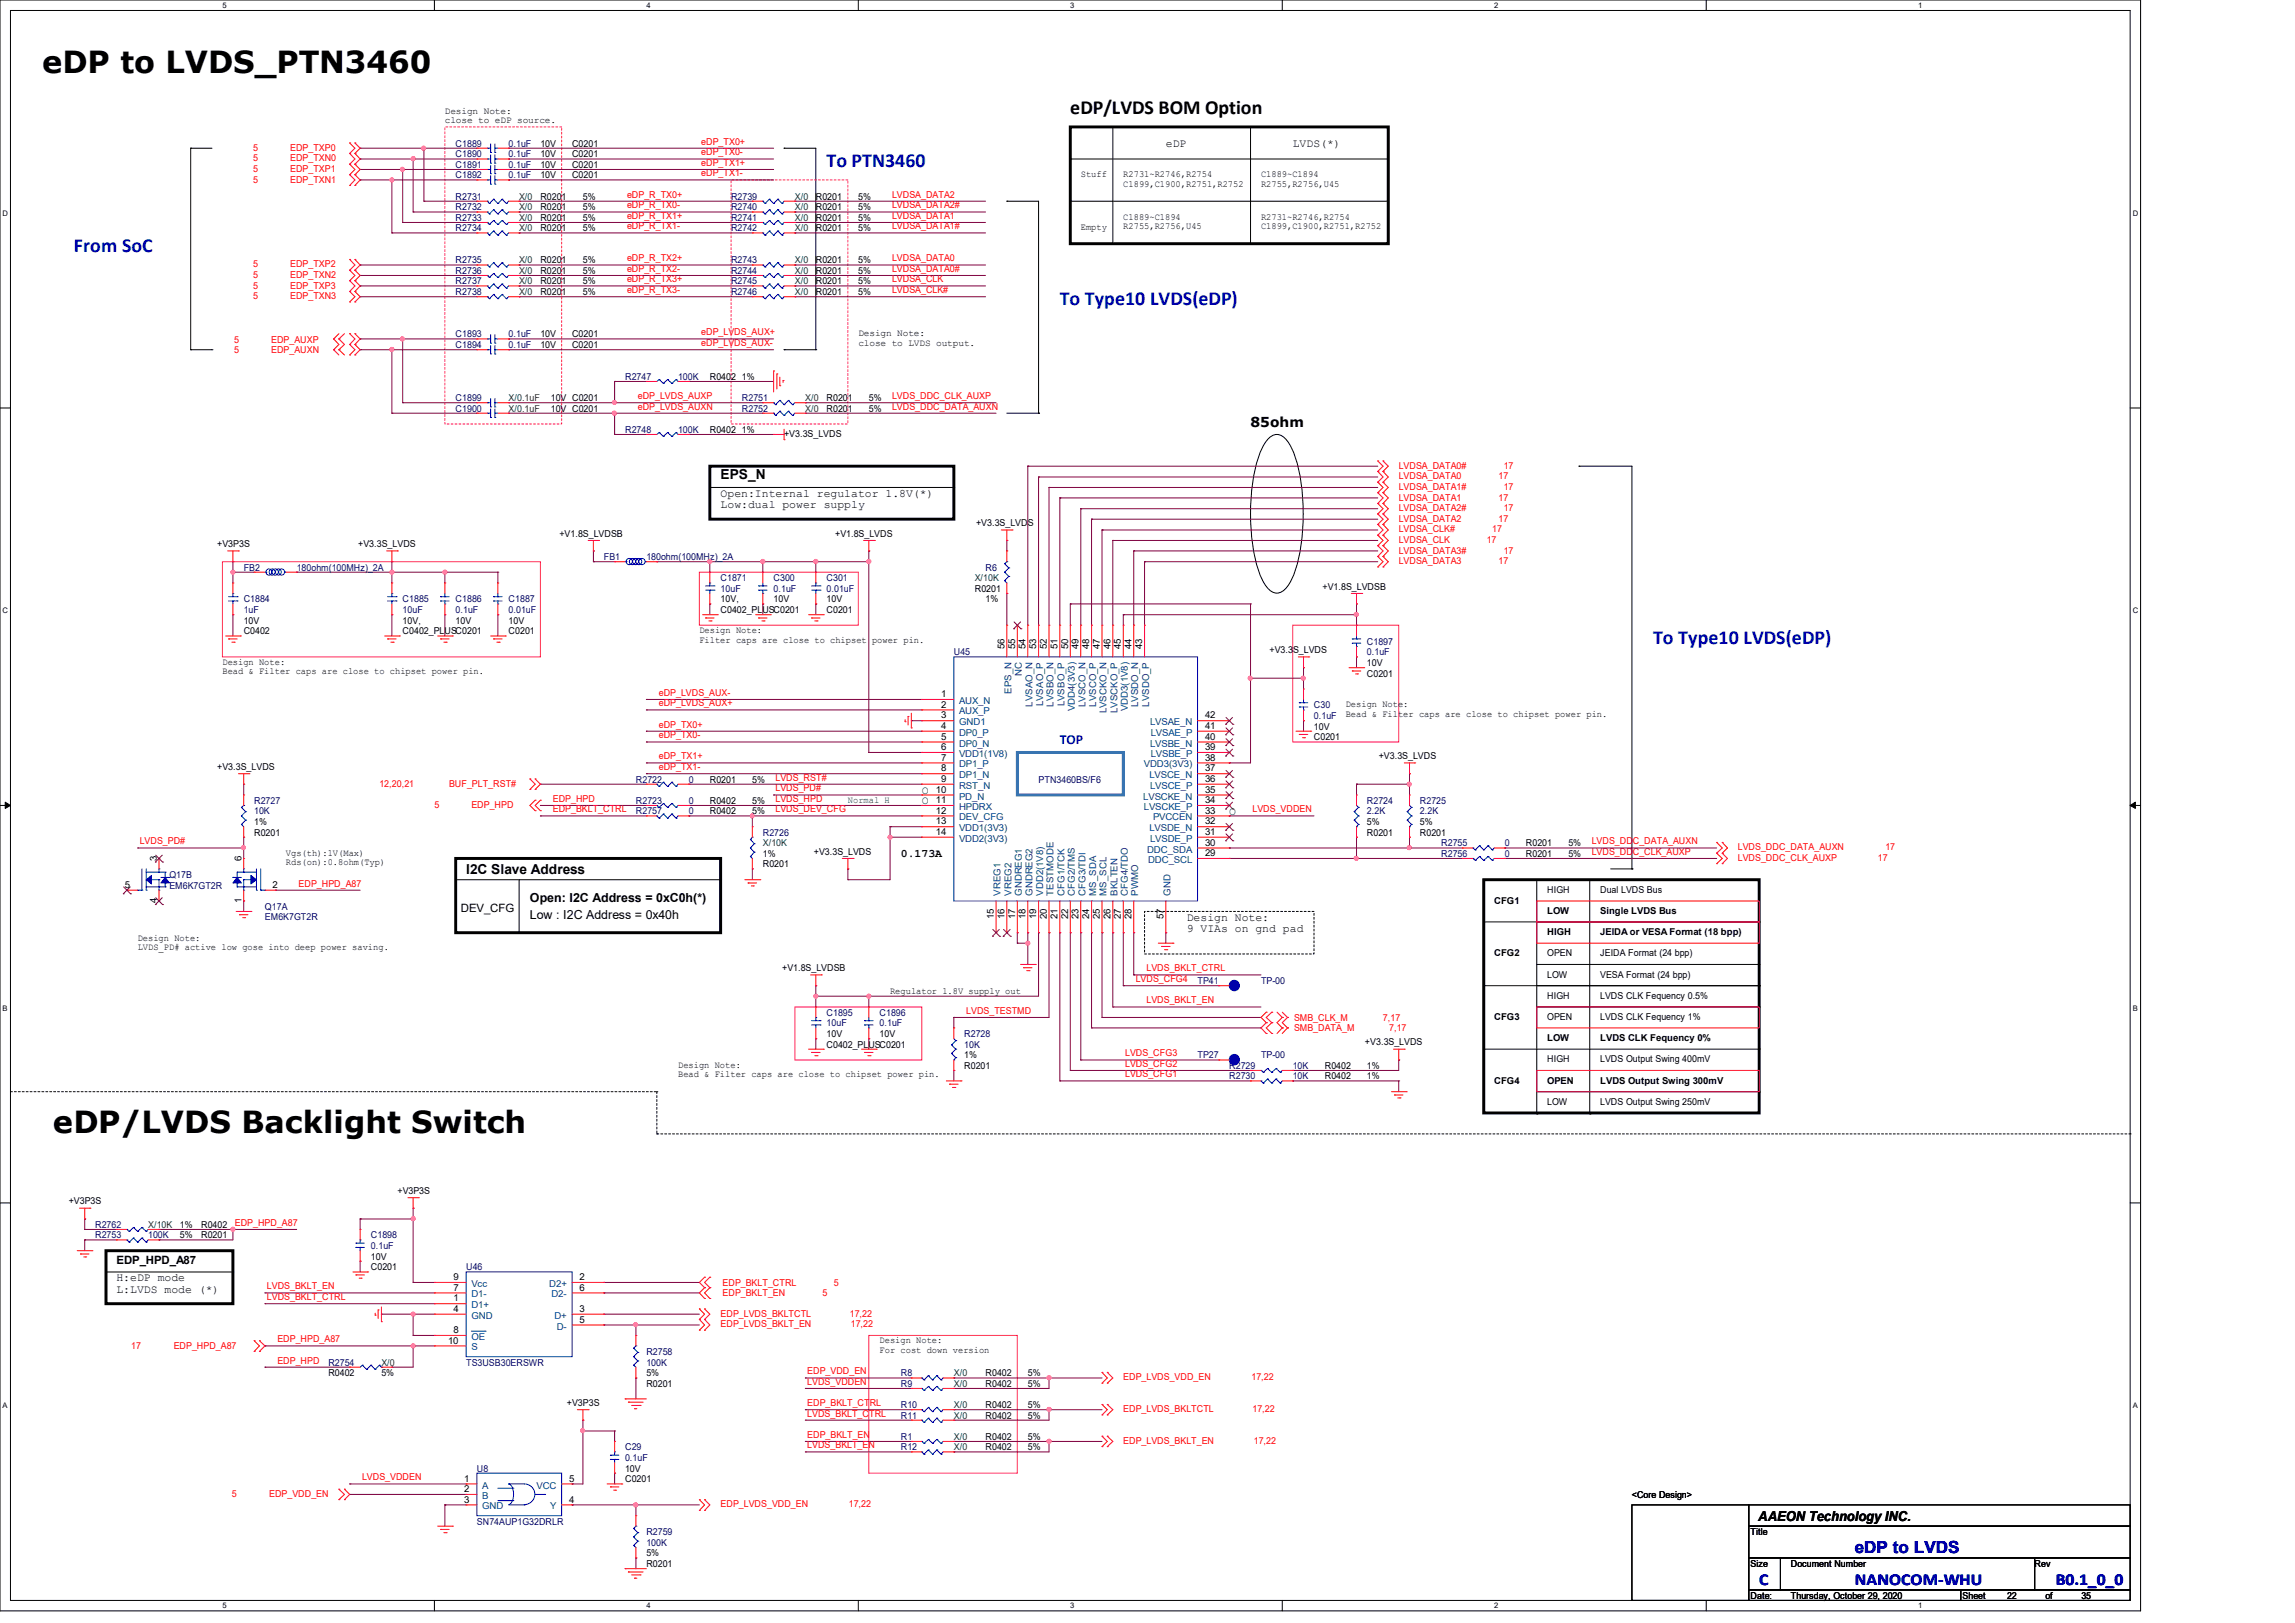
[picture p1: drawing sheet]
<svg xmlns="http://www.w3.org/2000/svg" width="297mm" height="210mm" viewBox="0 0 297 210" stroke-linecap="round" stroke-linejoin="round" font-family="sans-serif">
<defs><g id="words">
<g font-size="3.9">
<text x="5.5" y="9.4">eDP to LVDS_PTN3460</text>
<text x="6.9" y="146.6">eDP/LVDS Backlight Switch</text>
</g>
<text font-size="2.6" x="138.5" y="14.8">eDP/LVDS BOM Option</text>
<g font-size="2.6" fill="#00f">
<text x="107" y="21.6">To PTN3460</text>
<text x="9.6" y="32.6">From SoC</text>
<text x="137.2" y="39.5">To Type10 LVDS(eDP)</text>
<text x="214" y="83.4">To Type10 LVDS(eDP)</text>
</g>
<g font-size="2.2" fill="#00f">
<text x="240" y="200.9">eDP to LVDS</text>
<text x="227.7" y="205.1">C</text>
<text x="240" y="205.1">NANOCOM-WHU</text>
<text x="266.1" y="205.1">B0.1_0_0</text>
</g>
<g font-size="1.8">
<text x="161.8" y="55.3">85ohm</text>
<text x="93.3" y="62">EPS_N</text>
<text x="60.3" y="113.2">I2C Slave Address</text>
<text x="227.5" y="196.8">AAEON Technology INC.</text>
</g>
<text font-size="1.8" fill="#00f" x="137.2" y="96.3">TOP</text>
<g font-size="1.6">
<text x="68.6" y="116.7">Open: I2C Address = 0xC0h(*)</text>
<text x="68.6" y="119">Low : I2C Address = 0x40h</text>
</g>
<g font-size="1.5">
<text x="150.9" y="19">eDP</text>
<text x="167.3" y="19">LVDS(*)</text>
<text x="93.3" y="64.3">Open:Internal regulator 1.8V(*)</text>
<text x="93.3" y="65.8">Low:dual power supply</text>
<text x="116.6" y="111">0.173A</text>
<text x="59.6" y="118.1">DEV_CFG</text>
<text x="153.6" y="119.2">Design Note:</text>
<text x="153.6" y="120.6">9 VIAs on gnd pad</text>
<text x="15.1" y="165.8">H:eDP mode</text>
<text x="15.1" y="167.3">L:LVDS mode (*)</text>
<text x="15.1" y="163.6">EDP_HPD_A87</text>
</g>
<g font-size="1.5" fill="#008000">
<text x="119.3" y="102.7">O</text>
<text x="119.3" y="104.1">O</text>
<text x="159.1" y="105.5">O</text>
</g>
<g font-size="1.2">
<text x="57.6" y="14.7">Design Note:</text>
<text x="57.6" y="16">close to eDP source.</text>
<text x="69.9" y="21.7">10V</text>
<text x="69.9" y="23.1">10V</text>
<text x="69.9" y="20.3">10V</text>
<text x="69.9" y="19">10V</text>
<text x="74" y="21.7">C0201</text>
<text x="74" y="23.1">C0201</text>
<text x="74" y="20.3">C0201</text>
<text x="74" y="19">C0201</text>
<text x="139.9" y="22.9">Stuff</text>
<text x="145.4" y="22.9">R2731~R2746,R2754</text>
<text x="163.2" y="22.9">C1889~C1894</text>
<text x="69.9" y="25.8">R0201</text>
<text x="69.9" y="27.2">R0201</text>
<text x="69.9" y="28.6">R0201</text>
<text x="69.9" y="29.9">R0201</text>
<text x="75.4" y="25.8">5%</text>
<text x="75.4" y="27.2">5%</text>
<text x="75.4" y="28.6">5%</text>
<text x="75.4" y="29.9">5%</text>
<text x="105.6" y="25.8">R0201</text>
<text x="105.6" y="27.2">R0201</text>
<text x="105.6" y="28.6">R0201</text>
<text x="105.6" y="29.9">R0201</text>
<text x="111.1" y="25.8">5%</text>
<text x="111.1" y="27.2">5%</text>
<text x="111.1" y="28.6">5%</text>
<text x="111.1" y="29.9">5%</text>
<text x="139.9" y="29.8">Empty</text>
<text x="145.4" y="28.4">C1889~C1894</text>
<text x="145.4" y="29.7">R2755,R2756,U45</text>
<text x="145.4" y="24.2">C1899,C1900,R2751,R2752</text>
<text x="163.2" y="28.4">R2731~R2746,R2754</text>
<text x="163.2" y="29.7">C1899,C1900,R2751,R2752</text>
<text x="163.2" y="24.2">R2755,R2756,U45</text>
<text x="69.9" y="34">R0201</text>
<text x="69.9" y="35.4">R0201</text>
<text x="75.4" y="34">5%</text>
<text x="75.4" y="35.4">5%</text>
<text x="105.6" y="34">R0201</text>
<text x="105.6" y="35.4">R0201</text>
<text x="111.1" y="34">5%</text>
<text x="111.1" y="35.4">5%</text>
<text x="69.9" y="36.8">R0201</text>
<text x="69.9" y="38.1">R0201</text>
<text x="75.4" y="36.8">5%</text>
<text x="75.4" y="38.1">5%</text>
<text x="105.6" y="38.1">R0201</text>
<text x="105.6" y="36.8">R0201</text>
<text x="111.1" y="38.1">5%</text>
<text x="111.1" y="36.8">5%</text>
<text x="69.9" y="43.6">10V</text>
<text x="69.9" y="45">10V</text>
<text x="74" y="43.6">C0201</text>
<text x="74" y="45">C0201</text>
<text x="111.1" y="43.5">Design Note:</text>
<text x="111.1" y="44.7">close to LVDS output.</text>
<text x="71.3" y="51.9">10V C0201</text>
<text x="71.3" y="53.3">10V C0201</text>
<text x="91.9" y="49.1">R0402 1%</text>
<text x="107" y="53.3">R0201</text>
<text x="107" y="51.9">R0201</text>
<text x="112.4" y="53.3">5%</text>
<text x="112.4" y="51.9">5%</text>
<text x="91.9" y="56">R0402 1%</text>
<text x="101.5" y="56.6">+V3.3S_LVDS</text>
<text x="28.1" y="70.8">+V3P3S</text>
<text x="46.4" y="70.8">+V3.3S_LVDS</text>
<text x="72.4" y="69.4">+V1.8S_LVDSB</text>
<text x="108.1" y="69.4">+V1.8S_LVDS</text>
<text x="126.3" y="68.1">+V3.3S_LVDS</text>
<text x="93.3" y="77.9">10V,</text>
<text x="100.1" y="77.9">10V</text>
<text x="107" y="77.9">10V</text>
<text x="126.2" y="76.6">R0201</text>
<text x="127.5" y="77.9">1%</text>
<text x="171.1" y="76.3">+V1.8S_LVDSB</text>
<text x="31.5" y="80.7">10V</text>
<text x="31.5" y="82">C0402</text>
<text x="52.1" y="82">C0402_PLUSC0201</text>
<text x="52.1" y="80.7">10V,</text>
<text x="59" y="80.7">10V</text>
<text x="65.8" y="82">C0201</text>
<text x="65.8" y="80.7">10V</text>
<text x="90.5" y="81.9">Design Note:</text>
<text x="90.5" y="83.1">Filter caps are close to chipset power pin.</text>
<text x="93.3" y="79.3">C0402_PLUSC0201</text>
<text x="107" y="79.3">C0201</text>
<text x="28.8" y="86">Design Note:</text>
<text x="28.8" y="87.2">Bead &amp; Filter caps are close to chipset power pin.</text>
<text x="130" y="84" transform="rotate(-90 130 84)">56</text>
<text x="131.4" y="84" transform="rotate(-90 131.4 84)">55</text>
<text x="132.7" y="84" transform="rotate(-90 132.7 84)">54</text>
<text x="134.1" y="84" transform="rotate(-90 134.1 84)">53</text>
<text x="135.5" y="84" transform="rotate(-90 135.5 84)">52</text>
<text x="136.9" y="84" transform="rotate(-90 136.9 84)">51</text>
<text x="138.2" y="84" transform="rotate(-90 138.2 84)">50</text>
<text x="139.6" y="84" transform="rotate(-90 139.6 84)">49</text>
<text x="141" y="84" transform="rotate(-90 141 84)">48</text>
<text x="142.3" y="84" transform="rotate(-90 142.3 84)">47</text>
<text x="143.7" y="84" transform="rotate(-90 143.7 84)">46</text>
<text x="145.1" y="84" transform="rotate(-90 145.1 84)">45</text>
<text x="146.4" y="84" transform="rotate(-90 146.4 84)">44</text>
<text x="147.8" y="84" transform="rotate(-90 147.8 84)">43</text>
<text x="164.3" y="84.5">+V3.3S_LVDS</text>
<text x="176.9" y="87.5">C0201</text>
<text x="176.9" y="86.1">10V</text>
<text x="121.8" y="90.2">1</text>
<text x="121.8" y="91.6">2</text>
<text x="121.8" y="93">3</text>
<text x="121.8" y="94.3">4</text>
<text x="121.8" y="95.7">5</text>
<text x="156" y="93">42</text>
<text x="156" y="94.3">41</text>
<text x="156" y="95.7">40</text>
<text x="170" y="95.8">C0201</text>
<text x="170" y="94.4">10V</text>
<text x="174.2" y="91.5">Design Note:</text>
<text x="174.2" y="92.8">Bead &amp; Filter caps are close to chipset power pin.</text>
<text x="28.1" y="99.6">+V3.3S_LVDS</text>
<text x="91.9" y="101.3">R0201</text>
<text x="97.4" y="101.3">5%</text>
<text x="121.8" y="101.2">9</text>
<text x="121.8" y="97.1">6</text>
<text x="121.8" y="99.8">8</text>
<text x="121.8" y="98.4">7</text>
<text x="156" y="98.4">38</text>
<text x="156" y="101.2">36</text>
<text x="156" y="99.8">37</text>
<text x="156" y="97.1">39</text>
<text x="178.4" y="98.3">+V3.3S_LVDS</text>
<text x="32.9" y="106.7">1%</text>
<text x="91.9" y="105.4">R0402</text>
<text x="91.9" y="104">R0402</text>
<text x="97.4" y="105.4">5%</text>
<text x="97.4" y="104">5%</text>
<text x="121.1" y="103.9">11</text>
<text x="121.1" y="102.6">10</text>
<text x="121.1" y="105.3">12</text>
<text x="121.1" y="106.7">13</text>
<text x="156" y="106.7">32</text>
<text x="156" y="105.3">33</text>
<text x="156" y="103.9">34</text>
<text x="156" y="102.6">35</text>
<text x="176.9" y="106.7">5%</text>
<text x="183.8" y="106.7">5%</text>
<text x="20.3" y="111.5" transform="rotate(-90 20.3 111.5)">3</text>
<text x="31.2" y="111.5" transform="rotate(-90 31.2 111.5)">6</text>
<text x="32.9" y="108.1">R0201</text>
<text x="37" y="110.7">Vgs(th):1V(Max)</text>
<text x="37" y="112">Rds(on):0.8ohm(Typ)</text>
<text x="98.7" y="112.2">R0201</text>
<text x="98.7" y="110.9">1%</text>
<text x="105.3" y="110.6">+V3.3S_LVDS</text>
<text x="121.1" y="108">14</text>
<text x="156" y="110.8">29</text>
<text x="156" y="108">31</text>
<text x="156" y="109.4">30</text>
<text x="176.9" y="108.1">R0201</text>
<text x="183.8" y="108.1">R0201</text>
<text x="197.5" y="109.5">R0201</text>
<text x="197.5" y="110.9">R0201</text>
<text x="203" y="109.5">5%</text>
<text x="203" y="110.9">5%</text>
<text x="16.2" y="114.9">5</text>
<text x="20.3" y="116.8" transform="rotate(-90 20.3 116.8)">4</text>
<text x="31.2" y="116.8" transform="rotate(-90 31.2 116.8)">1</text>
<text x="35.3" y="114.9">2</text>
<text x="128.6" y="118.9" transform="rotate(-90 128.6 118.9)">15</text>
<text x="130" y="118.9" transform="rotate(-90 130 118.9)">16</text>
<text x="131.4" y="118.9" transform="rotate(-90 131.4 118.9)">17</text>
<text x="132.7" y="118.9" transform="rotate(-90 132.7 118.9)">18</text>
<text x="134.1" y="118.9" transform="rotate(-90 134.1 118.9)">19</text>
<text x="135.5" y="118.9" transform="rotate(-90 135.5 118.9)">20</text>
<text x="136.9" y="118.9" transform="rotate(-90 136.9 118.9)">21</text>
<text x="138.2" y="118.9" transform="rotate(-90 138.2 118.9)">22</text>
<text x="139.6" y="118.9" transform="rotate(-90 139.6 118.9)">23</text>
<text x="141" y="118.9" transform="rotate(-90 141 118.9)">24</text>
<text x="142.3" y="118.9" transform="rotate(-90 142.3 118.9)">25</text>
<text x="143.7" y="118.9" transform="rotate(-90 143.7 118.9)">26</text>
<text x="145.1" y="118.9" transform="rotate(-90 145.1 118.9)">27</text>
<text x="146.4" y="118.9" transform="rotate(-90 146.4 118.9)">28</text>
<text x="150.6" y="118.9" transform="rotate(-90 150.6 118.9)">57</text>
<text x="193.4" y="117">CFG1</text>
<text x="200.2" y="115.5">HIGH</text>
<text x="200.2" y="118.3">LOW</text>
<text x="207.1" y="115.5">Dual LVDS Bus</text>
<text x="207.1" y="118.3">Single LVDS Bus</text>
<text x="17.8" y="121.7">Design Note:</text>
<text x="17.8" y="122.9">LVDS_PD# active low gose into deep power saving.</text>
<text x="101.2" y="125.7">+V1.8S_LVDSB</text>
<text x="193.4" y="123.7">CFG2</text>
<text x="200.2" y="123.7">OPEN</text>
<text x="200.2" y="121">HIGH</text>
<text x="207.1" y="123.7">JEIDA Format (24 bpp)</text>
<text x="207.1" y="121">JEIDA or VESA Format (18 bpp)</text>
<text x="115.2" y="128.6">Regulator 1.8V supply out</text>
<text x="193.4" y="132">CFG3</text>
<text x="200.2" y="126.5">LOW</text>
<text x="200.2" y="132">OPEN</text>
<text x="200.2" y="129.2">HIGH</text>
<text x="207.1" y="126.5">VESA Format (24 bpp)</text>
<text x="207.1" y="129.2">LVDS CLK Fequency 0.5%</text>
<text x="207.1" y="132">LVDS CLK Fequency 1%</text>
<text x="107" y="135.5">C0402_PLUSC0201</text>
<text x="107" y="134.2">10V</text>
<text x="113.8" y="134.2">10V</text>
<text x="124.8" y="136.9">1%</text>
<text x="176.7" y="135.3">+V3.3S_LVDS</text>
<text x="200.2" y="137.5">HIGH</text>
<text x="200.2" y="134.7">LOW</text>
<text x="207.1" y="137.5">LVDS Output Swing 400mV</text>
<text x="207.1" y="134.7">LVDS CLK Fequency 0%</text>
<text x="87.8" y="138.2">Design Note:</text>
<text x="87.8" y="139.4">Bead &amp; Filter caps are close to chipset power pin.</text>
<text x="124.8" y="138.3">R0201</text>
<text x="171.4" y="139.7">R0402</text>
<text x="171.4" y="138.3">R0402</text>
<text x="176.9" y="139.7">1%</text>
<text x="176.9" y="138.3">1%</text>
<text x="193.4" y="140.2">CFG4</text>
<text x="200.2" y="143">LOW</text>
<text x="200.2" y="140.2">OPEN</text>
<text x="207.1" y="143">LVDS Output Swing 250mV</text>
<text x="207.1" y="140.2">LVDS Output Swing 300mV</text>
<text x="8.9" y="155.8">+V3P3S</text>
<text x="51.4" y="154.5">+V3P3S</text>
<text x="23.3" y="160.2">5%</text>
<text x="23.3" y="158.9">1%</text>
<text x="26" y="160.2">R0201</text>
<text x="26" y="158.9">R0402</text>
<text x="48" y="163">10V</text>
<text x="48" y="164.3">C0201</text>
<text x="58.7" y="165.6">9</text>
<text x="58.7" y="167">7</text>
<text x="75" y="167">6</text>
<text x="75" y="165.6">2</text>
<text x="58" y="173.9">10</text>
<text x="58.7" y="172.5">8</text>
<text x="58.7" y="169.8">4</text>
<text x="58.7" y="168.4">1</text>
<text x="75" y="171.2">5</text>
<text x="75" y="169.8">3</text>
<text x="113.8" y="173.8">Design Note:</text>
<text x="42.5" y="178.1">R0402</text>
<text x="49.4" y="178.1">5%</text>
<text x="83.6" y="179.4">R0201</text>
<text x="83.6" y="178.1">5%</text>
<text x="113.8" y="175">For cost down version</text>
<text x="127.5" y="178.1">R0402</text>
<text x="127.5" y="179.4">R0402</text>
<text x="133" y="178.1">5%</text>
<text x="133" y="179.4">5%</text>
<text x="73.4" y="181.9">+V3P3S</text>
<text x="127.5" y="182.2">R0402</text>
<text x="127.5" y="183.6">R0402</text>
<text x="133" y="182.2">5%</text>
<text x="133" y="183.6">5%</text>
<text x="60.1" y="191.7">1</text>
<text x="73.7" y="191.7">5</text>
<text x="80.9" y="190.4">10V</text>
<text x="80.9" y="191.8">C0201</text>
<text x="127.5" y="186.3">R0402</text>
<text x="127.5" y="187.7">R0402</text>
<text x="133" y="186.3">5%</text>
<text x="133" y="187.7">5%</text>
<text x="60.1" y="193.1">2</text>
<text x="60.1" y="194.4">3</text>
<text x="73.7" y="194.4">4</text>
<text x="211.2" y="193.8">&lt;Core Design&gt;</text>
<text x="83.6" y="202.7">R0201</text>
<text x="83.6" y="201.4">5%</text>
<text x="226.6" y="198.6">Title</text>
<text x="226.6" y="202.7">Size</text>
<text x="231.8" y="202.7">Document Number</text>
<text x="263.3" y="202.7">Rev</text>
<text x="226.6" y="206.9">Date:</text>
<text x="231.8" y="206.9">Thursday, October 29, 2020</text>
<text x="254" y="206.9">Sheet</text>
<text x="259.8" y="206.9">22</text>
<text x="264.7" y="206.9">of</text>
<text x="269.4" y="206.9">35</text>
</g>
<g font-size="1.2" fill="#f00">
<text x="32.8" y="19.5">5</text>
<text x="32.8" y="22.3">5</text>
<text x="32.8" y="20.9">5</text>
<text x="32.8" y="23.6">5</text>
<text x="37.5" y="19.5">EDP_TXP0</text>
<text x="37.5" y="22.3">EDP_TXP1</text>
<text x="37.5" y="20.9">EDP_TXN0</text>
<text x="37.5" y="23.6">EDP_TXN1</text>
<text x="90.8" y="18.7">eDP_TX0+</text>
<text x="90.8" y="20.1">eDP_TX0-</text>
<text x="90.8" y="22.8">eDP_TX1-</text>
<text x="90.8" y="21.5">eDP_TX1+</text>
<text x="81.2" y="25.6">eDP_R_TX0+</text>
<text x="81.2" y="27">eDP_R_TX0-</text>
<text x="81.2" y="28.3">eDP_R_TX1+</text>
<text x="81.2" y="29.7">eDP_R_TX1-</text>
<text x="115.4" y="25.6">LVDSA_DATA2</text>
<text x="115.4" y="27">LVDSA_DATA2#</text>
<text x="115.4" y="28.3">LVDSA_DATA1</text>
<text x="115.4" y="29.7">LVDSA_DATA1#</text>
<text x="32.8" y="36">5</text>
<text x="32.8" y="34.6">5</text>
<text x="37.5" y="36">EDP_TXN2</text>
<text x="37.5" y="34.6">EDP_TXP2</text>
<text x="81.2" y="33.8">eDP_R_TX2+</text>
<text x="81.2" y="35.2">eDP_R_TX2-</text>
<text x="115.4" y="33.8">LVDSA_DATA0</text>
<text x="115.4" y="35.2">LVDSA_DATA0#</text>
<text x="32.8" y="37.3">5</text>
<text x="32.8" y="38.7">5</text>
<text x="37.5" y="37.3">EDP_TXP3</text>
<text x="37.5" y="38.7">EDP_TXN3</text>
<text x="81.2" y="36.5">eDP_R_TX3+</text>
<text x="81.2" y="37.9">eDP_R_TX3-</text>
<text x="115.4" y="36.5">LVDSA_CLK</text>
<text x="115.4" y="37.9">LVDSA_CLK#</text>
<text x="30.3" y="45.7">5</text>
<text x="30.3" y="44.3">5</text>
<text x="35.1" y="45.7">EDP_AUXN</text>
<text x="35.1" y="44.3">EDP_AUXP</text>
<text x="90.8" y="44.8">eDP_LVDS_AUX-</text>
<text x="90.8" y="43.4">eDP_LVDS_AUX+</text>
<text x="82.5" y="53">eDP_LVDS_AUXN</text>
<text x="82.5" y="51.6">eDP_LVDS_AUXP</text>
<text x="115.4" y="53">LVDS_DDC_DATA_AUXN</text>
<text x="115.4" y="51.6">LVDS_DDC_CLK_AUXP</text>
<text x="181" y="60.7">LVDSA_DATA0#</text>
<text x="181" y="62">LVDSA_DATA0</text>
<text x="181" y="64.8">LVDSA_DATA1</text>
<text x="181" y="63.4">LVDSA_DATA1#</text>
<text x="193.9" y="62">17</text>
<text x="193.9" y="64.8">17</text>
<text x="194.6" y="60.7">17</text>
<text x="194.6" y="63.4">17</text>
<text x="181" y="66.1">LVDSA_DATA2#</text>
<text x="181" y="67.5">LVDSA_DATA2</text>
<text x="181" y="68.9">LVDSA_CLK#</text>
<text x="181" y="70.3">LVDSA_CLK</text>
<text x="181" y="71.6">LVDSA_DATA3#</text>
<text x="192.4" y="70.3">17</text>
<text x="193.1" y="68.9">17</text>
<text x="193.9" y="67.5">17</text>
<text x="194.6" y="66.1">17</text>
<text x="194.6" y="71.6">17</text>
<text x="181" y="73">LVDSA_DATA3</text>
<text x="193.9" y="73">17</text>
<text x="85.3" y="90">eDP_LVDS_AUX-</text>
<text x="85.3" y="91.4">eDP_LVDS_AUX+</text>
<text x="85.3" y="94.1">eDP_TX0+</text>
<text x="85.3" y="95.5">eDP_TX0-</text>
<text x="49.1" y="101.8">12,20,21</text>
<text x="58.1" y="101.8">BUF_PLT_RST#</text>
<text x="85.3" y="98.3">eDP_TX1+</text>
<text x="85.3" y="99.7">eDP_TX1-</text>
<text x="100.4" y="101">LVDS_RST#</text>
<text x="56.2" y="104.6">5</text>
<text x="61" y="104.6">EDP_HPD</text>
<text x="71.5" y="103.8">EDP_HPD</text>
<text x="71.5" y="105.1">EDP_BKLT_CTRL</text>
<text x="100.4" y="103.8">LVDS_HPD</text>
<text x="100.4" y="102.4">LVDS_PD#</text>
<text x="100.4" y="105.1">LVDS_DEV_CFG</text>
<text x="162.1" y="105.1">LVDS_VDDEN</text>
<text x="18.1" y="109.3">LVDS_PD#</text>
<text x="206" y="110.6">LVDS_DDC_CLK_AUXP</text>
<text x="206" y="109.3">LVDS_DDC_DATA_AUXN</text>
<text x="224.9" y="110">LVDS_DDC_DATA_AUXN</text>
<text x="224.9" y="111.4">LVDS_DDC_CLK_AUXP</text>
<text x="243" y="111.4">17</text>
<text x="244" y="110">17</text>
<text x="38.6" y="114.7">EDP_HPD_A87</text>
<text x="148.4" y="125.7">LVDS_BKLT_CTRL</text>
<text x="125" y="131.2">LVDS_TESTMD</text>
<text x="147" y="127.1">LVDS_CFG4</text>
<text x="148.4" y="129.8">LVDS_BKLT_EN</text>
<text x="145.6" y="136.7">LVDS_CFG3</text>
<text x="167.5" y="132.1">SMB_CLK_M</text>
<text x="167.5" y="133.5">SMB_DATA_M</text>
<text x="179" y="132.1">7,17</text>
<text x="179.8" y="133.5">7,17</text>
<text x="145.6" y="138">LVDS_CFG2</text>
<text x="145.6" y="139.4">LVDS_CFG1</text>
<text x="30.4" y="158.6">EDP_HPD_A87</text>
<text x="34.5" y="166.8">LVDS_BKLT_EN</text>
<text x="93.5" y="167.8">EDP_BKLT_EN</text>
<text x="93.5" y="166.4">EDP_BKLT_CTRL</text>
<text x="106.4" y="167.8">5</text>
<text x="107.9" y="166.4">5</text>
<text x="34.5" y="168.2">LVDS_BKLT_CTRL</text>
<text x="35.9" y="173.7">EDP_HPD_A87</text>
<text x="93.3" y="170.4">EDP_LVDS_BKLTCTL</text>
<text x="93.3" y="171.7">EDP_LVDS_BKLT_EN</text>
<text x="110" y="170.4">17,22</text>
<text x="110.1" y="171.7">17,22</text>
<text x="17" y="174.5">17</text>
<text x="22.5" y="174.5">EDP_HPD_A87</text>
<text x="35.9" y="176.4">EDP_HPD</text>
<text x="104.5" y="177.8">EDP_VDD_EN</text>
<text x="104.5" y="179.2">LVDS_VDDEN</text>
<text x="145.4" y="178.6">EDP_LVDS_VDD_EN</text>
<text x="162" y="178.6">17,22</text>
<text x="104.5" y="181.9">EDP_BKLT_CTRL</text>
<text x="104.5" y="183.3">LVDS_BKLT_CTRL</text>
<text x="145.4" y="182.7">EDP_LVDS_BKLTCTL</text>
<text x="162.1" y="182.7">17,22</text>
<text x="46.9" y="191.6">LVDS_VDDEN</text>
<text x="104.5" y="186.1">EDP_BKLT_EN</text>
<text x="104.5" y="187.4">LVDS_BKLT_EN</text>
<text x="145.4" y="186.9">EDP_LVDS_BKLT_EN</text>
<text x="162.3" y="186.9">17,22</text>
<text x="30" y="193.7">5</text>
<text x="34.8" y="193.7">EDP_VDD_EN</text>
<text x="93.3" y="195.1">EDP_LVDS_VDD_EN</text>
<text x="109.9" y="195.1">17,22</text>
</g>
<g font-size="1.2" fill="#000080">
<text x="59" y="21.7">C1891</text>
<text x="59" y="23.1">C1892</text>
<text x="59" y="20.3">C1890</text>
<text x="59" y="19">C1889</text>
<text x="65.8" y="21.7">0.1uF</text>
<text x="65.8" y="23.1">0.1uF</text>
<text x="65.8" y="20.3">0.1uF</text>
<text x="65.8" y="19">0.1uF</text>
<text x="59" y="25.8">R2731</text>
<text x="59" y="27.2">R2732</text>
<text x="59" y="28.6">R2733</text>
<text x="59" y="29.9">R2734</text>
<text x="94.6" y="25.8">R2739</text>
<text x="94.6" y="27.2">R2740</text>
<text x="94.6" y="28.6">R2741</text>
<text x="94.6" y="29.9">R2742</text>
<text x="59" y="34">R2735</text>
<text x="59" y="35.4">R2736</text>
<text x="94.6" y="34">R2743</text>
<text x="94.6" y="35.4">R2744</text>
<text x="59" y="36.8">R2737</text>
<text x="59" y="38.1">R2738</text>
<text x="94.6" y="38.1">R2746</text>
<text x="94.6" y="36.8">R2745</text>
<text x="59" y="43.6">C1893</text>
<text x="59" y="45">C1894</text>
<text x="65.8" y="43.6">0.1uF</text>
<text x="65.8" y="45">0.1uF</text>
<text x="59" y="51.9">C1899</text>
<text x="59" y="53.3">C1900</text>
<text x="80.9" y="49.1">R2747</text>
<text x="87.8" y="49.1">100K</text>
<text x="96" y="53.3">R2752</text>
<text x="96" y="51.9">R2751</text>
<text x="80.9" y="56">R2748</text>
<text x="87.8" y="56">100K</text>
<text x="31.5" y="77.9">C1884</text>
<text x="31.5" y="73.8">FB2</text>
<text x="38.4" y="73.8">180ohm(100MHz)_2A</text>
<text x="52.1" y="77.9">C1885</text>
<text x="59" y="77.9">C1886</text>
<text x="65.8" y="77.9">C1887</text>
<text x="78.1" y="72.4">FB1</text>
<text x="83.6" y="72.4">180ohm(100MHz)_2A</text>
<text x="93.3" y="75.2">C1871</text>
<text x="93.3" y="76.6">10uF</text>
<text x="100.1" y="75.2">C300</text>
<text x="100.1" y="76.6">0.1uF</text>
<text x="107" y="75.2">C301</text>
<text x="107" y="76.6">0.01uF</text>
<text x="127.5" y="73.8">R6</text>
<text x="31.5" y="79.3">1uF</text>
<text x="52.1" y="79.3">10uF</text>
<text x="59" y="79.3">0.1uF</text>
<text x="65.8" y="79.3">0.01uF</text>
<text x="176.9" y="83.4">C1897</text>
<text x="123.4" y="84.8">U45</text>
<text x="176.9" y="84.8">0.1uF</text>
<text x="170" y="91.7">C30</text>
<text x="170" y="93">0.1uF</text>
<text x="82.3" y="101.3">R2722</text>
<text x="89.2" y="101.3">0</text>
<text x="134.4" y="101.3">PTN3460BS/F6</text>
<text x="32.9" y="104">R2727</text>
<text x="32.9" y="105.4">10K</text>
<text x="82.3" y="105.4">R2757</text>
<text x="82.3" y="104">R2723</text>
<text x="89.2" y="105.4">0</text>
<text x="89.2" y="104">0</text>
<text x="176.9" y="104">R2724</text>
<text x="176.9" y="105.4">2.2K</text>
<text x="183.8" y="104">R2725</text>
<text x="183.8" y="105.4">2.2K</text>
<text x="21.9" y="113.6">Q17B</text>
<text x="98.7" y="108.1">R2726</text>
<text x="186.5" y="109.5">R2755</text>
<text x="186.5" y="110.9">R2756</text>
<text x="194.7" y="109.5">0</text>
<text x="194.7" y="110.9">0</text>
<text x="21.9" y="115">EM6K7GT2R</text>
<text x="34.3" y="117.7">Q17A</text>
<text x="34.3" y="119.1">EM6K7GT2R</text>
<text x="107" y="131.4">C1895</text>
<text x="113.8" y="131.4">C1896</text>
<text x="155" y="127.3">TP41</text>
<text x="163.2" y="127.3">TP-00</text>
<text x="107" y="132.8">10uF</text>
<text x="113.8" y="132.8">0.1uF</text>
<text x="124.8" y="134.2">R2728</text>
<text x="124.8" y="135.5">10K</text>
<text x="155" y="136.9">TP27</text>
<text x="163.2" y="136.9">TP-00</text>
<text x="159.1" y="139.7">R2730</text>
<text x="159.1" y="138.3">R2729</text>
<text x="167.3" y="139.7">10K</text>
<text x="167.3" y="138.3">10K</text>
<text x="12.3" y="160.2">R2753</text>
<text x="12.3" y="158.9">R2762</text>
<text x="19.2" y="160.2">100K</text>
<text x="48" y="160.2">C1898</text>
<text x="48" y="161.6">0.1uF</text>
<text x="60.3" y="164.3">U46</text>
<text x="42.5" y="176.7">R2754</text>
<text x="60.3" y="176.7">TS3USB30ERSWR</text>
<text x="83.6" y="175.3">R2758</text>
<text x="83.6" y="176.7">100K</text>
<text x="116.6" y="178.1">R8</text>
<text x="116.6" y="179.4">R9</text>
<text x="116.6" y="182.2">R10</text>
<text x="116.6" y="183.6">R11</text>
<text x="61.7" y="190.4">U8</text>
<text x="80.9" y="187.7">C29</text>
<text x="80.9" y="189">0.1uF</text>
<text x="116.6" y="186.3">R1</text>
<text x="116.6" y="187.7">R12</text>
<text x="61.7" y="197.3">SN74AUP1G32DRLR</text>
<text x="83.6" y="198.6">R2759</text>
<text x="83.6" y="200">100K</text>
</g>
<g font-size="1.2" fill="#008000">
<text x="67.2" y="25.8">X/0</text>
<text x="67.2" y="27.2">X/0</text>
<text x="67.2" y="28.6">X/0</text>
<text x="67.2" y="29.9">X/0</text>
<text x="102.9" y="25.8">X/0</text>
<text x="102.9" y="27.2">X/0</text>
<text x="102.9" y="28.6">X/0</text>
<text x="102.9" y="29.9">X/0</text>
<text x="67.2" y="34">X/0</text>
<text x="67.2" y="35.4">X/0</text>
<text x="102.9" y="34">X/0</text>
<text x="102.9" y="35.4">X/0</text>
<text x="67.2" y="36.8">X/0</text>
<text x="67.2" y="38.1">X/0</text>
<text x="102.9" y="38.1">X/0</text>
<text x="102.9" y="36.8">X/0</text>
<text x="65.8" y="51.9">X/0.1uF</text>
<text x="65.8" y="53.3">X/0.1uF</text>
<text x="104.2" y="53.3">X/0</text>
<text x="104.2" y="51.9">X/0</text>
<text x="126.2" y="75.2">X/10K</text>
<text x="109.7" y="103.9">Normal H</text>
<text x="98.7" y="109.5">X/10K</text>
<text x="19.2" y="158.9">X/10K</text>
<text x="49.4" y="176.7">X/0</text>
<text x="123.4" y="178.1">X/0</text>
<text x="123.4" y="179.4">X/0</text>
<text x="123.4" y="182.2">X/0</text>
<text x="123.4" y="183.6">X/0</text>
<text x="123.4" y="186.3">X/0</text>
<text x="123.4" y="187.7">X/0</text>
</g>
<g font-size="1.2" fill="#004080">
<text x="130.9" y="89.8" transform="rotate(-90 130.9 89.8)">EPS_N</text>
<text x="132.2" y="87.5" transform="rotate(-90 132.2 87.5)">NC</text>
<text x="124.1" y="91.1">AUX_N</text>
<text x="124.1" y="92.5">AUX_P</text>
<text x="124.1" y="93.9">GND1</text>
<text x="124.1" y="95.2">DP0_P</text>
<text x="133.6" y="91.4" transform="rotate(-90 133.6 91.4)">LVSAO_N</text>
<text x="135" y="91.4" transform="rotate(-90 135 91.4)">LVSAO_P</text>
<text x="136.4" y="91.4" transform="rotate(-90 136.4 91.4)">LVSBO_N</text>
<text x="137.8" y="91.4" transform="rotate(-90 137.8 91.4)">LVSBO_P</text>
<text x="139.1" y="92" transform="rotate(-90 139.1 92)">VDD4(3V3)</text>
<text x="140.5" y="91.5" transform="rotate(-90 140.5 91.5)">LVSCO_N</text>
<text x="141.9" y="91.4" transform="rotate(-90 141.9 91.4)">LVSCO_P</text>
<text x="143.2" y="92.3" transform="rotate(-90 143.2 92.3)">LVSCKO_N</text>
<text x="144.6" y="92.3" transform="rotate(-90 144.6 92.3)">LVSCKO_P</text>
<text x="146" y="92" transform="rotate(-90 146 92)">VDD3(1V8)</text>
<text x="147.3" y="91.5" transform="rotate(-90 147.3 91.5)">LVSDO_N</text>
<text x="148.7" y="91.4" transform="rotate(-90 148.7 91.4)">LVSDO_P</text>
<text x="148.8" y="93.9">LVSAE_N</text>
<text x="148.9" y="95.2">LVSAE_P</text>
<text x="124.1" y="98">VDD1(1V8)</text>
<text x="124.1" y="96.6">DP0_N</text>
<text x="124.1" y="100.7">DP1_N</text>
<text x="124.1" y="99.3">DP1_P</text>
<text x="148" y="99.3">VDD3(3V3)</text>
<text x="148.8" y="100.7">LVSCE_N</text>
<text x="148.8" y="96.6">LVSBE_N</text>
<text x="148.9" y="98">LVSBE_P</text>
<text x="124.1" y="102.1">RST_N</text>
<text x="124.1" y="104.8">HPDRX</text>
<text x="124.1" y="103.5">PD_N</text>
<text x="124.1" y="106.2">DEV_CFG</text>
<text x="124.1" y="107.6">VDD1(3V3)</text>
<text x="147.9" y="103.5">LVSCKE_N</text>
<text x="148" y="104.8">LVSCKE_P</text>
<text x="148.8" y="107.6">LVSDE_N</text>
<text x="148.8" y="102.1">LVSCE_P</text>
<text x="149.2" y="106.2">PVCCEN</text>
<text x="124.1" y="108.9">VDD2(3V3)</text>
<text x="148.5" y="110.3">DDC_SDA</text>
<text x="148.6" y="111.7">DDC_SCL</text>
<text x="148.8" y="108.9">LVSDE_P</text>
<text x="129.5" y="115.9" transform="rotate(-90 129.5 115.9)">VREG1</text>
<text x="130.9" y="115.9" transform="rotate(-90 130.9 115.9)">VREG2</text>
<text x="132.2" y="115.9" transform="rotate(-90 132.2 115.9)">GNDREG1</text>
<text x="133.6" y="115.9" transform="rotate(-90 133.6 115.9)">GNDREG2</text>
<text x="135" y="115.9" transform="rotate(-90 135 115.9)">VDD2(1V8)</text>
<text x="136.4" y="115.9" transform="rotate(-90 136.4 115.9)">TESTMODE</text>
<text x="137.8" y="115.9" transform="rotate(-90 137.8 115.9)">CFG1/TCK</text>
<text x="139.1" y="115.9" transform="rotate(-90 139.1 115.9)">CFG2/TMS</text>
<text x="140.5" y="115.9" transform="rotate(-90 140.5 115.9)">CFG3/TDI</text>
<text x="141.9" y="115.9" transform="rotate(-90 141.9 115.9)">MS_SDA</text>
<text x="143.2" y="115.9" transform="rotate(-90 143.2 115.9)">MS_SCL</text>
<text x="144.6" y="115.9" transform="rotate(-90 144.6 115.9)">BKLTEN</text>
<text x="146" y="115.9" transform="rotate(-90 146 115.9)">CFG4/TDO</text>
<text x="147.3" y="115.9" transform="rotate(-90 147.3 115.9)">PWMO</text>
<text x="151.5" y="115.9" transform="rotate(-90 151.5 115.9)">GND</text>
<text x="61" y="166.5">Vcc</text>
<text x="61" y="167.9">D1-</text>
<text x="71.1" y="166.5">D2+</text>
<text x="71.4" y="167.9">D2-</text>
<text x="61" y="173.4">OE</text>
<text x="61" y="170.6">GND</text>
<text x="61" y="169.3">D1+</text>
<text x="71.8" y="170.6">D+</text>
<text x="72" y="172">D-</text>
<text x="61" y="174.7">S</text>
<text x="62.4" y="192.6">A</text>
<text x="62.4" y="194">B</text>
<text x="62.4" y="195.3">GND</text>
<text x="69.4" y="192.6">VCC</text>
<text x="71.2" y="195.3">Y</text>
</g>
<g font-size="1">
<text x="28.8" y="1">5</text>
<text x="83.7" y="1">4</text>
<text x="138.5" y="1">3</text>
<text x="193.4" y="1">2</text>
<text x="248.2" y="1">1</text>
<text x=".3" y="27.9">D</text>
<text x="276" y="27.9">D</text>
<text x=".3" y="79.4">C</text>
<text x="276" y="79.4">C</text>
<text x=".3" y="130.8">B</text>
<text x="276" y="130.8">B</text>
<text x=".3" y="182.2">A</text>
<text x="276" y="182.2">A</text>
<text x="28.8" y="208.1">5</text>
<text x="83.7" y="208.1">4</text>
<text x="138.5" y="208.1">3</text>
<text x="193.4" y="208.1">2</text>
<text x="248.2" y="208.1">1</text>
</g>
</g></defs>
<path d="M0 0h277v208.4h-277zM1.4 1.4h274.3v205.7h-274.3z" fill="none" stroke="#000" stroke-width=".13"/>
<g fill="#fff">
<path d="M28.8 .1h.5v1.1h-.5z"/>
<path d="M28.8 207.2h.5v1.1h-.5z"/>
</g>
<path d="M56.2 0v1.4M56.2 207.1v1.3" fill="none" stroke="#000" stroke-width=".13"/>
<g fill="#fff">
<path d="M83.7 .1h.5v1.1h-.5z"/>
<path d="M83.7 207.2h.5v1.1h-.5z"/>
</g>
<path d="M111.1 0v1.4M111.1 207.1v1.3" fill="none" stroke="#000" stroke-width=".13"/>
<g fill="#fff">
<path d="M138.5 .1h.6v1.1h-.6z"/>
<path d="M138.5 207.2h.6v1.1h-.6z"/>
</g>
<path d="M165.9 0v1.4M165.9 207.1v1.3" fill="none" stroke="#000" stroke-width=".13"/>
<g fill="#fff">
<path d="M193.4 .1h.5v1.1h-.5z"/>
<path d="M193.4 207.2h.5v1.1h-.5z"/>
</g>
<path d="M220.8 0v1.4M220.8 207.1v1.3" fill="none" stroke="#000" stroke-width=".13"/>
<g fill="#fff">
<path d="M248.2 .1h.6v1.1h-.6z"/>
<path d="M248.2 207.2h.6v1.1h-.6z"/>
<path d="M.3 27.1h.8v1.1h-.8z"/>
<path d="M276 27.1h.7v1.1h-.7z"/>
<path d="M.3 78.5h.8v1.1h-.8z"/>
<path d="M276 78.5h.7v1.1h-.7z"/>
</g>
<path d="M0 52.8h1.4M275.7 52.8h1.3" fill="none" stroke="#000" stroke-width=".13"/>
<g fill="#fff">
<path d="M.3 129.9h.7v1.1h-.7z"/>
<path d="M276 129.9h.6v1.1h-.6z"/>
</g>
<path d="M0 104.2h1.4M275.7 104.2h1.3" fill="none" stroke="#000" stroke-width=".13"/>
<path d="M.7 103.8l.7 .4-.7 .4zM275.7 104.2l.7-.4v.8z" fill="#000" stroke="#000" stroke-width=".13"/>
<g fill="#fff">
<path d="M.3 181.4h.7v1.1h-.7z"/>
<path d="M276 181.4h.6v1.1h-.6z"/>
</g>
<g fill="none" stroke="#000" stroke-width=".13">
<path d="M24.7 19.2h.1M24.7 19.2v26.1M24.7 19.2h2.7M101.5 19.2h.1M101.5 19.2h4.1v26.1M144 16.4v15.1M161.8 16.4v15.1M130.3 26h.1M130.3 26h4.1v27.5M138.5 26h41.2M138.5 20.6h41.2M144 31.5h.1"/>
<path d="M161.8 31.5h.1M179.7 20.6h.1M179.7 26h.1M24.7 45.3h.1M24.7 45.3h2.7M27.4 45.3h.1M101.5 45.3h.1M101.5 45.3h4.1M105.6 45.3h.1M130.3 53.5h4.1M134.4 53.5h.1M164.3 56.7a1.33 1.33 0 0 1 1.9 0 10.1 10.1 0 0 1 2.1 5.5 26.8 26.8 0 0 1-.8 12 4.2 4.2 0 0 1-1.7 2.4 1.58 1.58 0 0 1-2-.8 14.3 14.3 0 0 1-1.8-6.4 25.6 25.6 0 0 1 1-10.7l.8-1.5z"/>
<path d="M91.9 63.1h31.5M123.4 63.1h.1M204.3 60.3h.1M204.3 60.3h6.9v52.1M59 113.8h34.3M67.2 113.8v6.9M93.3 113.8h.1M192 119.3h35.7M198.9 113.8v30.3M205.7 113.8v30.3M208.4 112.4h2.8M211.2 112.4h.1"/>
<path d="M227.7 119.3h.1M67.2 120.7h.1M192 127.6h35.7M192 135.8h35.7M198.9 130.3h28.8M198.9 124.8h28.8M227.7 127.6h.1M227.7 135.8h.1M227.7 130.3h.1M227.7 124.8h.1M0 155.7h1.4M198.9 144.1h.1"/>
<path d="M198.9 141.3h28.8M205.7 144.1h.1M227.7 141.3h.1M275.7 155.7h1.3M13.7 164.6h16.4M30.1 164.6h.1M211.2 194.7h15.1v12.4h-15.1zM226.3 194.7h49.4v2.8h-49.4zM226.3 197.5h49.4v4.1h-49.4zM226.3 201.6h4.1v4.1h-4.1zM226.3 205.7h27.4v1.4h-27.4zM230.4 201.6h32.9v4.1h-32.9z"/>
<path d="M253.7 205.7h22v1.4h-22zM263.3 201.6h12.4v4.1h-12.4z"/>
</g>
<path d="M138.5 16.4h41.2v15.1h-41.2zM91.9 60.3h31.5v6.9h-31.5zM59 111.1h34.3v9.6h-34.3zM192 113.8h35.7v30.2h-35.7zM13.7 161.8h16.4v6.9h-16.4z" fill="none" stroke="#000" stroke-width=".38"/>
<g fill="none" stroke="#f00" stroke-width=".13">
<path d="M45.3 19.9h.1M45.3 18.5h.1M45.3 18.5l.6 .7-.6 .7M45.3 19.9l.6 .7-.6 .7M45.9 18.5h.1M45.9 19.9h.1M45.9 18.5l.7 .7-.7 .7M45.9 19.9l.7 .7-.7 .7M61.7 19.2h.1M61.7 19.2h1.4M64.4 19.2h1.4M65.8 19.2h.1"/>
<path d="M45.3 22.6h.1M45.3 21.3h.1M45.3 24h.1M45.3 36.3h.1M45.3 35h.1M45.3 33.6h.1M45.3 37.7h.1M45.3 39.1h.1M45.3 21.3l.6 .6-.6 .7M45.3 22.6l.6 .7-.6 .7M45.3 35l.6 .6-.6 .7M45.3 33.6l.6 .7-.6 .7"/>
<path d="M45.3 36.3l.6 .7-.6 .7M45.3 37.7l.6 .7-.6 .7M45.9 21.3h.1M45.9 22.6h.1M45.9 24h.1M45.9 35h.1M45.9 36.3h.1M45.9 33.6h.1M45.9 37.7h.1M45.9 39.1h.1M45.9 21.3l.7 .6-.7 .7M45.9 22.6l.7 .7-.7 .7"/>
<path d="M45.9 35l.7 .6-.7 .7M45.9 33.6l.7 .7-.7 .7M45.9 36.3l.7 .7-.7 .7M45.9 37.7l.7 .7-.7 .7M61.7 26h.1M61.7 37h.1M61.7 27.4h.1M61.7 21.9h.1M61.7 34.3h.1M61.7 28.8h.1M61.7 23.3h.1M61.7 38.4h.1"/>
<path d="M61.7 30.1h.1M61.7 35.6h.1M61.7 20.6h.1M61.7 26h1.4M61.7 37h1.4M61.7 34.3h1.4M61.7 27.4h1.4M61.7 21.9h1.4M61.7 35.6h1.4M61.7 28.8h1.4M61.7 23.3h1.4M61.7 38.4h1.4"/>
<path d="M61.7 30.1h1.4M61.7 20.6h1.4M64.4 21.9h1.4M64.4 23.3h1.4M64.4 20.6h1.4M65.8 21.9h.1M65.8 23.3h.1M65.8 20.6h.1M65.8 26h1.4M65.8 37h1.4M65.8 34.3h1.4M65.8 27.4h1.4"/>
<path d="M65.8 35.6h1.4M65.8 28.8h1.4M65.8 38.4h1.4M65.8 30.1h1.4M67.2 26h.1M67.2 37h.1M67.2 27.4h.1M67.2 34.3h.1M67.2 28.8h.1M67.2 38.4h.1M67.2 30.1h.1M67.2 35.6h.1"/>
<path d="M97.4 34.3h.1M97.4 35.6h.1M97.4 26h.1M97.4 38.4h.1M97.4 27.4h.1M97.4 37h.1M97.4 28.8h.1M97.4 30.1h.1M97.4 26h1.3M97.4 37h1.3M97.4 34.3h1.3M97.4 27.4h1.3"/>
<path d="M97.4 35.6h1.3M97.4 28.8h1.3M97.4 38.4h1.3M97.4 30.1h1.3M101.5 26h1.4M101.5 37h1.4M101.5 34.3h1.4M101.5 27.4h1.4M101.5 35.6h1.4M101.5 28.8h1.4M101.5 38.4h1.4M101.5 30.1h1.4"/>
<path d="M102.9 34.3h.1M102.9 35.6h.1M102.9 26h.1M102.9 38.4h.1M102.9 27.4h.1M102.9 37h.1M102.9 28.8h.1M102.9 30.1h.1M43.2 45.3h.1M43.2 43.9h.1M43.2 45.3l.7 .6M43.2 43.9l.7 .7-.7 .7"/>
<path d="M43.9 45.3h.1M43.9 43.9h.1M43.9 45.3l.7 .6M43.9 43.9l.7 .7-.7 .7M43.9 43.2l-.7 .7M44.6 43.2l-.7 .7M45.3 45.9h.1M45.3 44.6h.1M45.3 43.2h.1M45.3 44.6l.6 .7-.6 .6M45.3 43.2l.6 .7-.6 .7M45.9 44.6h.1"/>
<path d="M45.9 45.9h.1M45.9 43.2h.1M45.9 44.6l.7 .7-.7 .6M45.9 43.2l.7 .7-.7 .7M61.7 43.9h.1M61.7 52.1h.1M61.7 45.3h.1M61.7 53.5h.1M61.7 53.5h1.4M61.7 52.1h1.4M61.7 43.9h1.4M61.7 45.3h1.4"/>
<path d="M64.4 53.5h1.4M64.4 52.1h1.4M64.4 43.9h1.4M64.4 45.3h1.4M65.8 43.9h.1M65.8 52.1h.1M65.8 45.3h.1M65.8 53.5h.1M83.7 49.4h.1M83.7 56.2h.1M83.7 56.2h1.3M83.7 49.4h1.3"/>
<path d="M87.8 56.2h1.4M87.8 49.4h1.4M89.2 49.4h.1M89.2 56.2h.1M98.7 53.5h.1M98.7 52.1h.1M98.7 53.5h1.4M98.7 52.1h1.4M100.1 56.2h.1M100.1 48h.1M100.1 56.2h1.4M100.1 48v2.7"/>
<path d="M100.5 48.4h.1M100.5 48.4v1.9M100.9 49.9h.1M100.9 48.8v1.1M101.3 49.2h.1M101.3 49.2v.3M101.5 56.9h.1M101.5 55.5v1.4M102.9 53.5h1.3M102.9 52.1h1.3M104.2 53.5h.1M104.2 52.1h.1"/>
<path d="M178.3 59.6h.1M178.3 59.6l.7 .7-.7 .7M179 59.6h.1M179 59.6l.7 .7-.7 .7M29.5 71.3h1.4M30.1 72.7h.1M30.1 79.5h.1M30.1 75.4h.1M30.1 71.3v1.4M30.1 75.4v1.4M30.1 78.1v1.4M30.9 71.3h.1"/>
<path d="M32.9 74h.1M32.9 74h1.4M37 74h1.4M38.4 74h.1M50 71.3h1.4M50.7 72.7h.1M50.7 79.5h.1M50.7 75.4h.1M50.7 71.3v1.4M50.7 75.4v1.4M50.7 78.1v1.4M51.4 71.3h.1"/>
<path d="M57.6 75.4h.1M57.6 79.5h.1M57.6 75.4v1.4M57.6 78.1v1.4M64.4 75.4h.1M64.4 79.5h.1M64.4 75.4v1.4M64.4 78.1v1.4M76.1 69.9h1.4M76.8 71.3h.1M76.8 69.9v1.4M77.5 69.9h.1"/>
<path d="M79.5 72.7h.1M79.5 72.7h1.4M83.7 72.7h1.3M85 72.7h.1M90.9 79.5h1.9M91.3 80h.1M91.3 80h1.1M91.9 78.1h.1M91.9 74h.1M91.9 74v1.4M91.9 76.8v1.3M92.8 79.5h.1"/>
<path d="M97.8 79.5h1.9M98.2 80h.1M98.2 80h1.1M98.7 74h.1M98.7 78.1h.1M98.7 74v1.4M98.7 76.8v1.3M99.7 79.5h.1M104.6 79.5h2M105 80h.1M105 80h1.1M105.6 78.1h.1"/>
<path d="M105.6 74h.1M105.6 74v1.4M105.6 76.8v1.3M106.6 79.5h.1M111.8 69.9h1.4M112.4 71.3h.1M112.4 69.9v1.4M113.2 69.9h.1M129.6 68.6h1.4M130.3 69.9h.1M130.3 76.8h.1M130.3 71.3h.1"/>
<path d="M130.3 68.6v1.3M130.3 71.3v1.4M130.3 75.4v1.4M131 68.6h.1M174.9 76.8h1.3M175.6 78.1h.1M175.6 76.8v1.3M176.2 76.8h.1M178.3 61h.1M178.3 62.4h.1M178.3 65.2h.1M178.3 63.8h.1"/>
<path d="M178.3 66.5h.1M178.3 67.9h.1M178.3 69.3h.1M178.3 70.6h.1M178.3 72h.1M178.3 73.4h.1M178.3 61l.7 .7-.7 .7M178.3 63.8l.7 .6-.7 .8M178.3 62.4l.7 .7-.7 .7M178.3 65.2l.7 .6-.7 .7M178.3 66.5l.7 .7-.7 .7M178.3 67.9l.7 .7-.7 .7"/>
<path d="M178.3 69.3l.7 .6-.7 .7M178.3 70.6l.7 .7-.7 .7M178.3 72l.7 .7-.7 .7M179 61h.1M179 62.4h.1M179 65.2h.1M179 63.8h.1M179 66.5h.1M179 67.9h.1M179 69.3h.1M179 70.6h.1M179 72h.1"/>
<path d="M179 73.4h.1M179 61l.7 .7-.7 .7M179 63.8l.7 .6-.7 .8M179 62.4l.7 .7-.7 .7M179 65.2l.7 .6-.7 .7M179 66.5l.7 .7-.7 .7M179 67.9l.7 .7-.7 .7M179 69.3l.7 .6-.7 .7M179 70.6l.7 .7-.7 .7M179 72l.7 .7-.7 .7M29.2 82.3h1.9M29.6 82.7h.1"/>
<path d="M29.6 82.7h1.1M30 83.1h.3M30.3 83.1h.1M31.1 82.3h.1M49.8 82.3h1.9M50.2 82.7h.1M50.2 82.7h1.1M50.6 83.1h.3M50.9 83.1h.1M51.7 82.3h.1M56.6 82.3h1.9M57 82.7h.1"/>
<path d="M57 82.7h1.1M57.4 83.1h.3M57.7 83.1h.1M58.5 82.3h.1M63.5 82.3h1.9M63.9 82.7h.1M63.9 82.7h1.1M64.3 83.1h.3M64.6 83.1h.1M65.4 82.3h.1M91.7 80.3h.3M92 80.3h.1"/>
<path d="M98.6 80.3h.3M98.9 80.3h.1M105.5 80.3h.2M105.7 80.3h.1M117.1 93.4h.1M117.1 93.1v.3M117.5 92.7h.1M117.5 92.7v1.1M117.9 94.2h.1M117.9 92.3v1.9M119.3 97.4h.1M119.3 90.5h.1"/>
<path d="M119.3 91.9h.1M119.3 93.3h.1M119.3 94.6h.1M119.3 96h.1M119.3 98.7h.1M119.3 94.6h4.1M119.3 98.7h4.1M119.3 97.4h4.1M119.3 90.5h4.1M119.3 91.9h4.1M119.3 93.3h4.1M119.3 96h4.1"/>
<path d="M130.3 80.9h.1M130.3 80.9v4.1M131.7 80.9h.1M131.7 80.9v4.1M133 80.9h.1M133 80.9v4.1M134.4 80.9h.1M134.4 80.9v4.1M135.8 80.9h.1M135.8 80.9v4.1M137.2 80.9h.1M137.2 80.9v4.1"/>
<path d="M138.5 80.9h.1M138.5 80.9v4.1M139.9 80.9h.1M139.9 80.9v4.1M141.3 80.9h.1M141.3 80.9v4.1M142.6 80.9h.1M142.6 80.9v4.1M144 80.9h.1M144 80.9v4.1M145.4 80.9h.1M145.4 80.9v4.1"/>
<path d="M146.7 80.9h.1M146.7 80.9v4.1M148.1 80.9h.1M148.1 80.9v4.1M155 94.6h4.1M155 98.7h4.1M155 97.4h4.1M155 93.3h4.1M155 96h4.1M159.1 98.7h.1M159.1 97.4h.1M159.1 93.3h.1"/>
<path d="M159.1 94.6h.1M159.1 96h.1M167.7 94.6h1.9M168 85h1.4M168.1 95h.1M168.1 95h1.1M168.6 95.5h.2M168.7 86.4h.1M168.7 89.2h.1M168.7 93.3h.1M168.7 85v1.4M168.7 89.2v1.3"/>
<path d="M168.7 91.9v1.4M168.8 95.5h.1M169.4 85h.1M169.6 94.6h.1M174.6 86.4h1.9M175 86.8h.1M175 86.8h1.1M175.4 87.2h.3M175.6 80.9h.1M175.6 85h.1M175.6 80.9v1.4M175.6 83.7v1.3"/>
<path d="M175.7 87.2h.1M176.5 86.4h.1M181.7 98.7h1.4M182.4 98.7v1.4M183.1 98.7h.1M16.4 115.2h.1M16.4 115.2h1.4M20.6 116.6h.1M20.6 111.1h.1M20.6 111.1v1.3M20.6 115.2v1.4M30.6 117.9h1.9"/>
<path d="M30.9 100.1h1.3M31 118.4h.1M31 118.4h1.1M31.4 118.7h.3M31.5 101.5h.1M31.5 108.3h.1M31.5 102.9h.1M31.5 116.6h.1M31.5 111.1h.1M31.5 100.1v1.4M31.5 102.9v1.3M31.5 107v1.3"/>
<path d="M31.5 111.1v1.3M31.5 115.2v1.4M31.7 118.7h.1M32.2 100.1h.1M32.5 117.9h.1M34.3 115.2h1.3M35.6 115.2h.1M68.6 102.2h.1M68.6 100.8h.1M68.6 100.8l.7 .7-.7 .7M69.3 100.8h.1M69.3 102.2h.1"/>
<path d="M69.3 104.9h.1M69.3 103.5h.1M69.3 100.8l.6 .7-.6 .7M69.3 103.5l-.7 .7 .7 .7M69.9 104.9h.1M69.9 103.5h.1M69.9 103.5l-.6 .7 .6 .7M83.7 105.6h.1M83.7 104.2h.1M83.7 101.5h.1M83.7 105.6h1.3M83.7 104.2h1.3"/>
<path d="M83.7 101.5h1.3M87.8 105.6h1.4M87.8 104.2h1.4M87.8 101.5h1.4M89.2 105.6h.1M89.2 104.2h.1M89.2 101.5h.1M96.4 113.8h1.9M96.8 114.3h.1M96.8 114.3h1.1M97.2 114.6h.3M97.4 112.4h.1"/>
<path d="M97.4 107h.1M97.4 107v1.3M97.4 111.1v1.3M97.5 114.6h.1M98.3 113.8h.1M109 111.1h1.4M109.7 112.4h.1M109.7 111.1v1.3M110.4 111.1h.1M119.3 101.5h.1M119.3 100.1h.1M119.3 104.2h.1"/>
<path d="M119.3 102.9h.1M119.3 105.6h.1M119.3 107h.1M119.3 108.3h.1M119.3 100.1h4.1M119.3 105.6h4.1M119.3 104.2h4.1M119.3 101.5h4.1M119.3 108.3h4.1M119.3 107h4.1M119.3 102.9h4.1M128.9 116.6v4.1"/>
<path d="M130.3 116.6v4.1M131.7 116.6v4.1M133 116.6v4.1M134.4 116.6v4.1M135.8 116.6v4.1M137.2 116.6v4.1M138.5 116.6v4.1M139.9 116.6v4.1M141.3 116.6v4.1M142.6 116.6v4.1M144 116.6v4.1M145.4 116.6v4.1"/>
<path d="M146.7 116.6v4.1M150.9 116.6v4.1M155 111.1h4.1M155 100.1h4.1M155 105.6h4.1M155 104.2h4.1M155 101.5h4.1M155 108.3h4.1M155 107h4.1M155 102.9h4.1M155 109.7h4.1M159.1 111.1h.1"/>
<path d="M159.1 108.3h.1M159.1 107h.1M159.1 105.6h.1M159.1 104.2h.1M159.1 102.9h.1M159.1 101.5h.1M159.1 100.1h.1M159.1 109.7h.1M175.6 102.9h.1M175.6 108.3h.1M175.6 102.9v1.3M175.6 107v1.3"/>
<path d="M182.4 100.1h.1M182.4 102.9h.1M182.4 108.3h.1M182.4 102.9v1.3M182.4 107v1.3M189.3 109.7h.1M189.3 111.1h.1M189.3 111.1h1.3M189.3 109.7h1.3M193.4 111.1h1.3M193.4 109.7h1.3M194.7 109.7h.1"/>
<path d="M194.7 111.1h.1M198.9 119.3h28.8v2.7h-28.8zM198.9 116.6h28.8v2.7h-28.8zM222.2 110.4h.1M222.2 109h.1M222.2 111.8h.1M222.2 109l.7 .7-.7 .7M222.2 110.4l.7 .7-.7 .7M222.9 110.4h.1M222.9 109h.1M222.9 111.8h.1M222.9 109l.7 .7-.7 .7"/>
<path d="M222.9 110.4l.7 .7-.7 .7M104.6 135.8h2M104.9 126.2h1.4M105 136.2h.1M105 136.2h1.1M105.5 136.6h.2M105.6 127.6h.1M105.6 134.4h.1M105.6 130.3h.1M105.6 126.2v1.4M105.6 130.3v1.4M105.6 133v1.4"/>
<path d="M105.7 136.6h.1M106.3 126.2h.1M106.6 135.8h.1M111.5 135.8h1.9M111.9 136.2h.1M111.9 136.2h1.1M112.3 136.6h.3M112.4 130.3h.1M112.4 134.4h.1M112.4 130.3v1.4M112.4 133v1.4M112.6 136.6h.1"/>
<path d="M113.4 135.8h.1M122.5 139.9h1.9M123.4 133h.1M123.4 138.5h.1M123.4 133v1.4M123.4 137.2v1.3M124.4 139.9h.1M128.9 120.7h.1M130.3 120.7h.1M131.7 120.7h.1M132.1 124.8h1.9M132.5 125.2h.1"/>
<path d="M132.5 125.2h1.1M132.9 125.6h.3M133 120.7h.1M133.2 125.6h.1M134 124.8h.1M134.4 120.7h.1M135.8 120.7h.1M137.2 120.7h.1M138.5 120.7h.1M139.9 120.7h.1M141.3 120.7h.1M142.6 120.7h.1"/>
<path d="M144 120.7h.1M145.4 120.7h.1M146.7 120.7h.1M149.9 122h1.9M150.3 122.5h.1M150.3 122.5h1.1M150.7 122.9h.3M150.9 120.7h.1M151 122.9h.1M151.8 122h.1M157.7 137.2h.1M157.7 127.6h.1"/>
<path d="M157.7 137.2h1.4M157.7 127.6h1.4M161.8 139.9h.1M161.8 138.5h.1M161.8 139.9h1.4M161.8 138.5h1.4M163.9 131h.1M163.9 132.3h.1M163.9 133.7h.1M163.9 131l-.7 .7 .7 .6M163.9 132.3l-.7 .7 .7 .7M164.6 132.3h.1"/>
<path d="M164.6 131h.1M164.6 133.7h.1M164.6 131l-.7 .7 .7 .6M164.6 132.3l-.7 .7 .7 .7M165.3 131l.6 .7M165.9 131.7h.1M165.9 133h.1M165.9 139.9h1.4M165.9 131.7l-.6 .6 .6 .7M165.9 131l.7 .7M165.9 133l-.6 .7M165.9 138.5h1.4"/>
<path d="M166.6 131.7h.1M166.6 133h.1M166.6 131.7l-.7 .6 .7 .7M166.6 133l-.7 .7M167.3 139.9h.1M167.3 138.5h.1M180.3 135.8h1.4M181 137.2h.1M181 135.8v1.4M181.7 135.8h.1M198.9 130.3h28.8v2.7h-28.8zM198.9 138.5h28.8v2.8h-28.8z"/>
<path d="M10.3 156.3h1.3M11 157.7h.1M11 156.3v1.4M11.6 156.3h.1M15.1 159.1h.1M15.1 159.1h1.3M19.2 159.1h1.4M20.6 159.1h.1M46.6 159.1h.1M46.6 159.1v1.3M52.8 155h1.3M53.5 156.3h.1"/>
<path d="M53.5 155v1.3M54.1 155h.1M122.9 140.3h.1M122.9 140.3h1.1M123.3 140.7h.3M123.6 140.7h.1M180.1 141.3h1.9M180.5 141.7h.1M180.5 141.7h1.1M180.9 142.1h.3M181.2 142.1h.1M182 141.3h.1"/>
<path d="M10 161.8h1.9M10.4 162.3h.1M10.4 162.3h1.1M10.8 162.6h.3M11.1 162.6h.1M11.9 161.8h.1M15.1 160.4h.1M15.1 160.4h1.3M19.2 160.4h1.4M20.6 160.4h.1M32.9 174.9h.1M32.9 173.5h.1"/>
<path d="M32.9 173.5l.7 .7-.7 .7M33.6 173.5h.1M33.6 174.9h.1M33.6 173.5l.7 .7-.7 .7M45.3 176.9h.1M45.3 176.9h1.3M45.7 164.6h1.9M46.1 165h.1M46.1 165h1.1M46.5 165.4h.2M46.6 163.2h.1M46.6 161.8v1.4"/>
<path d="M46.7 165.4h.1M47.6 164.6h.1M48.6 170.2h.1M48.6 169.9v.3M48.9 169.5h.1M48.9 169.5v1.1M49.4 171h.1M49.4 169.1v1.9M49.4 176.9h1.3M50.7 176.9h.1M56.2 172.8h.1M56.2 165.9h.1"/>
<path d="M56.2 174.2h.1M56.2 170.1h.1M56.2 168.7h.1M56.2 167.3h.1M56.2 172.8h4.1M56.2 165.9h4.1M56.2 174.2h4.1M56.2 167.3h4.1M56.2 170.1h4.1M56.2 168.7h4.1M74 165.9h4.1M74 167.3h4.1"/>
<path d="M74 171.4h4.1M74 170.1h4.1M78.1 167.3h.1M78.1 171.4h.1M78.1 170.1h.1M78.1 165.9h.1M82.3 178.3h.1M82.3 172.8h.1M82.3 172.8v1.4M82.3 176.9v1.4M90.5 170.7h.1M90.5 169.4h.1"/>
<path d="M90.5 172.1h.1M90.5 169.4l.7 .7-.7 .6M90.5 170.7l.7 .7-.7 .7M91.2 166.6h.1M91.2 168h.1M91.2 165.3h.1M91.2 170.7h.1M91.2 169.4h.1M91.2 172.1h.1M91.2 166.6l-.7 .7 .7 .7M91.2 165.3l-.7 .6 .7 .7M91.2 169.4l.7 .7-.7 .6"/>
<path d="M91.2 170.7l.7 .7-.7 .7M91.9 168h.1M91.9 166.6h.1M91.9 165.3h.1M91.9 166.6l-.7 .7 .7 .7M91.9 165.3l-.7 .6 .7 .7M117.9 178.3h.1M117.9 179.7h.1M117.9 178.3h1.4M117.9 179.7h1.4M122 178.3h1.4M122 179.7h1.4"/>
<path d="M123.4 178.3h.1M123.4 179.7h.1M142.6 179h.1M142.6 177.6h.1M142.6 177.6l.7 .7-.7 .7M143.3 179h.1M143.3 177.6h.1M143.3 177.6l.7 .7-.7 .7M43.9 194.1h.1M43.9 192.7h.1M43.9 192.7l.7 .7-.7 .7M44.6 192.7h.1"/>
<path d="M44.6 194.1h.1M44.6 192.7l.7 .7-.7 .7M56.6 197.5h1.9M57 197.9h.1M57 197.9h1.1M57.4 198.3h.3M57.7 198.3h.1M58.5 197.5h.1M60.3 192h.1M60.3 193.4h.1M60.3 194.7h.1M60.3 192h1.4"/>
<path d="M60.3 193.4h1.4M60.3 194.7h1.4M72.7 192h1.3M72.7 194.7h1.3M74 192h.1M74 194.7h.1M74.7 182.4h1.4M75.4 183.8h.1M75.4 182.4v1.4M76.1 182.4h.1M78.6 192h1.9M79 192.4h.1"/>
<path d="M79 192.4h1.1M79.4 192.8h.3M79.5 190.6h.1M79.5 186.5h.1M79.5 186.5v1.4M79.5 189.3v1.3M79.7 192.8h.1M80.5 192h.1M80.9 181h.1M80.9 181h2.8M81.3 181.4h.1M81.3 181.4h1.9"/>
<path d="M81.7 181.9h1.1M82.1 182.3h.1M82.1 182.3h.3M82.3 196.1h.1M82.3 196.1v1.4M82.8 181.9h.1M90.5 195.5h.1M90.5 194.1h.1M90.5 194.1l.7 .6-.7 .8M91.2 195.5h.1M91.2 194.1h.1M91.2 194.1l.7 .6-.7 .8"/>
<path d="M117.9 182.4h.1M117.9 183.8h.1M117.9 186.5h.1M117.9 187.9h.1M117.9 182.4h1.4M117.9 183.8h1.4M117.9 186.5h1.4M117.9 187.9h1.4M122 182.4h1.4M122 183.8h1.4M122 186.5h1.4M122 187.9h1.4"/>
<path d="M123.4 182.4h.1M123.4 183.8h.1M123.4 186.5h.1M123.4 187.9h.1M142.6 187.2h.1M142.6 185.8h.1M142.6 183.1h.1M142.6 181.7h.1M142.6 185.8l.7 .7-.7 .7M142.6 181.7l.7 .7-.7 .7M143.3 187.2h.1M143.3 185.8h.1"/>
<path d="M143.3 183.1h.1M143.3 181.7h.1M143.3 185.8l.7 .7-.7 .7M143.3 181.7l.7 .7-.7 .7M80.9 203h.1M80.9 203h2.8M81.3 203.4h.1M81.3 203.4h1.9M81.7 203.8h1.1M82.1 204.2h.1M82.1 204.2h.3M82.3 201.6h.1"/>
<path d="M82.3 200.2v1.4M82.8 203.8h.1"/>
</g>
<path d="M28.8 72.7h41.1v12.3h-41.1zM90.5 74h20.6v6.9h-20.6zM167.3 80.9h13.7v15.1h-13.7zM102.9 130.3h16.4v6.9h-16.4zM112.4 172.8h19.3v17.8h-19.3z" fill="none" stroke="#ff0080" stroke-width=".13"/>
<path d="M131.7 97.4h13.7v5.5h-13.7z" fill="none" stroke="#0080ff" stroke-width=".38"/>
<path d="M57.6 16.4h15.1v38.5h-15.1zM94.6 23.3h15.1v31.6h-15.1z" fill="none" stroke="#ff0080" stroke-width=".13" stroke-dasharray=".3"/>
<path d="M148.1 117.9h22v5.5h-22zM1.4 141.3h83.6M85 141.3h.1M85 141.3v5.4M85 146.7h.1M85 146.7h190.7M275.7 146.7h.1" fill="none" stroke="#000" stroke-width=".13" stroke-dasharray=".3"/>
<g fill="none" stroke="#800040" stroke-width=".13">
<path d="M46.6 19.2h.1M46.6 19.2h15.1M54.9 19.2h.1M54.9 19.2v6.8M65.8 19.2h.1M65.8 19.2h34.3M46.6 20.6h.1M46.6 21.9h.1M46.6 23.3h.1M46.6 34.3h.1M46.6 35.6h.1M46.6 37h.1"/>
<path d="M46.6 38.4h.1M46.6 20.6h15.1M46.6 21.9h15.1M46.6 23.3h15.1M46.6 34.3h15.1M46.6 35.6h15.1M46.6 37h15.1M46.6 38.4h15.1M50.7 23.3h.1M50.7 30.1h.1M50.7 23.3v6.8M50.7 30.1h11"/>
<path d="M52.1 21.9h.1M52.1 28.8h.1M52.1 21.9v6.9M52.1 28.8h9.6M53.5 20.6h.1M53.5 27.4h.1M53.5 20.6v6.8M53.5 27.4h8.2M54.9 26h.1M54.9 26h6.8M65.8 20.6h.1M65.8 23.3h.1"/>
<path d="M65.8 21.9h.1M65.8 20.6h34.3M65.8 21.9h34.3M65.8 23.3h34.3M67.2 26h.1M67.2 27.4h.1M67.2 28.8h.1M67.2 30.1h.1M67.2 34.3h.1M67.2 35.6h.1M67.2 37h.1M67.2 38.4h.1"/>
<path d="M67.2 34.3h30.2M67.2 35.6h30.2M67.2 37h30.2M67.2 38.4h30.2M67.2 26h30.2M67.2 27.4h30.2M67.2 28.8h30.2M67.2 30.1h30.2M102.9 26h.1M102.9 27.4h.1M102.9 28.8h.1M102.9 30.1h.1"/>
<path d="M102.9 34.3h.1M102.9 35.6h.1M102.9 37h.1M102.9 38.4h.1M102.9 34.3h24.7M102.9 35.6h24.7M102.9 37h24.7M102.9 38.4h24.7M102.9 26h24.7M102.9 27.4h24.7M102.9 28.8h24.7M102.9 30.1h24.7"/>
<path d="M46.6 43.9h.1M46.6 45.3h.1M46.6 43.9h15.1M46.6 45.3h15.1M50.7 45.3h.1M50.7 53.5h.1M50.7 45.3v8.2M50.7 53.5h11M52.1 43.9h.1M52.1 52.1h.1M52.1 43.9v8.2M52.1 52.1h9.6"/>
<path d="M65.8 45.3h.1M65.8 43.9h.1M65.8 52.1h.1M65.8 53.5h.1M65.8 43.9h34.3M65.8 45.3h34.3M65.8 53.5h32.9M65.8 52.1h32.9M79.5 56.2h.1M79.5 53.5h.1M79.5 49.4h.1M79.5 52.1h.1"/>
<path d="M79.5 49.4v2.7M79.5 53.5v2.7M79.5 56.2h4.2M79.5 49.4h4.2M89.2 56.2h.1M89.2 49.4h.1M89.2 56.2h10.9M89.2 49.4h10.9M104.2 53.5h.1M104.2 52.1h.1M104.2 53.5h24.7M104.2 52.1h24.7"/>
<path d="M30.1 74h.1M30.1 72.7h.1M30.1 79.5h.1M30.1 72.7v2.7M30.1 79.5v2.8M30.1 74h2.8M38.4 74h.1M38.4 74h26M50.7 72.7h.1M50.7 74h.1M50.7 79.5h.1M50.7 72.7v2.7"/>
<path d="M50.7 79.5v2.8M57.6 74h.1M57.6 79.5h.1M57.6 74v1.4M57.6 79.5v2.8M64.4 74h.1M64.4 79.5h.1M64.4 74v1.4M64.4 79.5v2.8M76.8 72.7h.1M76.8 71.3h.1M76.8 72.7h2.7"/>
<path d="M76.8 71.3v1.4M85 72.7h.1M85 72.7h27.4M91.9 72.7h.1M91.9 78.1h.1M91.9 72.7v1.3M91.9 78.1v1.4M98.7 72.7h.1M98.7 78.1h.1M98.7 72.7v1.3M98.7 78.1v1.4M105.6 72.7h.1"/>
<path d="M105.6 78.1h.1M105.6 72.7v1.3M105.6 78.1v1.4M112.4 72.7h.1M112.4 71.3h.1M112.4 71.3v26.1M130.3 69.9h.1M130.3 76.8h.1M130.3 69.9v1.4M130.3 76.8v4.1M133 60.3h.1M133 60.3h45.3"/>
<path d="M133 60.3v20.6M134.4 61.7h.1M134.4 61.7v19.2M134.4 61.7h43.9M135.8 63.1h.1M135.8 63.1v17.8M135.8 63.1h42.5M137.2 64.4h.1M137.2 64.4v16.5M137.2 64.4h41.1M138.5 78.1h.1M138.5 78.1v2.8"/>
<path d="M138.5 78.1h23.3M139.9 65.8h.1M139.9 65.8v15.1M139.9 65.8h38.4M141.3 67.2h.1M141.3 67.2v13.7M141.3 67.2h37M142.6 68.6h.1M142.6 68.6v12.3M142.6 68.6h35.7M144 69.9h.1M144 69.9v11"/>
<path d="M144 69.9h34.3M145.4 79.5h.1M145.4 79.5v1.4M145.4 79.5h30.2M146.7 71.3h.1M146.7 71.3v9.6M146.7 71.3h31.6M148.1 72.7h.1M148.1 72.7h30.2M148.1 72.7v8.2M161.8 78.1h.1M161.8 78.1v20.6h-2.7"/>
<path d="M175.6 78.1h.1M175.6 79.5h.1M175.6 78.1v2.8M83.7 90.5h.1M83.7 91.9h.1M83.7 94.6h.1M83.7 96h.1M83.7 98.7h.1M83.7 90.5h35.6M83.7 91.9h35.6M83.7 98.7h35.6M83.7 94.6h35.6"/>
<path d="M83.7 96h35.6M112.4 97.4h.1M112.4 97.4h6.9M117.9 93.3h.1M117.9 93.3h1.4M159.1 98.7h.1M161.8 87.8h.1M161.8 87.8h6.9M168.7 93.3h.1M168.7 87.8h.1M168.7 86.4h.1M168.7 86.4v2.8"/>
<path d="M168.7 93.3v1.3M175.6 85h.1M175.6 85v1.4M17.8 109.7h.1M17.8 109.7h13.7M31.5 116.6h.1M31.5 108.3h.1M31.5 109.7h.1M31.5 101.5h.1M31.5 101.5v1.4M31.5 108.3v2.8M31.5 116.6v1.3"/>
<path d="M35.6 115.2h.1M35.6 115.2h11M69.9 101.5h.1M69.9 104.2h.1M69.9 105.6h.1M69.9 105.6h13.8M69.9 104.2h13.8M69.9 101.5h13.8M83.7 100.1h.1M83.7 100.1h35.6M89.2 104.2h.1M89.2 101.5h.1"/>
<path d="M89.2 105.6h.1M89.2 105.6h30.1M89.2 104.2h30.1M89.2 101.5h30.1M97.4 105.6h.1M97.4 112.4h.1M97.4 105.6v1.4M97.4 112.4v1.4M100.1 102.9h.1M100.1 102.9h19.2M109.7 112.4h.1M109.7 113.8h.1"/>
<path d="M109.7 112.4v1.4M115.2 108.3h.1M115.2 107h.1M115.2 107v6.8h-5.5M115.2 108.3h4.1M115.2 107h4.1M159.1 105.6h.1M159.1 111.1h.1M159.1 109.7h.1M159.1 105.6h11M159.1 111.1h30.2M159.1 109.7h30.2"/>
<path d="M175.6 101.5h.1M175.6 108.3h.1M175.6 111.1h.1M175.6 101.5v1.4M175.6 108.3v2.8M175.6 101.5h6.8M182.4 100.1h.1M182.4 101.5h.1M182.4 108.3h.1M182.4 109.7h.1M182.4 100.1v2.8M182.4 108.3v1.4"/>
<path d="M194.7 111.1h.1M194.7 109.7h.1M194.7 111.1h27.5M194.7 109.7h27.5M105.6 134.4h.1M105.6 128.9h.1M105.6 127.6h.1M105.6 127.6v2.7M105.6 134.4v1.4M112.4 134.4h.1M112.4 128.9h.1M112.4 128.9v1.4"/>
<path d="M112.4 134.4v1.4M123.4 138.5h.1M123.4 131.7h.1M123.4 131.7v1.3M123.4 138.5v1.4M131.7 120.7h.1M131.7 122h.1M131.7 120.7v1.3M131.7 122h1.3M133 122h.1M133 120.7h.1M133 120.7v4.1"/>
<path d="M134.4 120.7h.1M134.4 120.7v8.2h-28.8M135.8 120.7h.1M135.8 120.7v11h-12.4M137.2 120.7h.1M137.2 139.9h.1M137.2 120.7v19.2M137.2 139.9h24.6M138.5 120.7h.1M138.5 138.5h.1M138.5 120.7v17.8M138.5 138.5h23.3"/>
<path d="M139.9 137.2h.1M139.9 120.7h.1M139.9 137.2h17.8M139.9 120.7v16.5M141.3 120.7h.1M141.3 133h.1M141.3 120.7v12.3M141.3 133h21.9M142.6 120.7h.1M142.6 131.7h.1M142.6 131.7h20.6M142.6 120.7v11"/>
<path d="M144 130.3h.1M144 120.7h.1M144 130.3h19.2M144 120.7v9.6M145.4 127.6h.1M145.4 120.7h.1M145.4 120.7v6.9M145.4 127.6h12.3M146.7 120.7h.1M146.7 126.2h.1M146.7 120.7v5.5M146.7 126.2h16.5"/>
<path d="M150.9 120.7h.1M150.9 120.7v1.3M167.3 138.5h.1M167.3 139.9h.1M167.3 139.9h13.7M181 137.2h.1M181 139.9h.1M181 137.2v1.3h-13.7M181 139.9v1.4M11 157.7h.1M11 159.1h.1M11 157.7v1.4"/>
<path d="M11 159.1h4.1M20.6 159.1h.1M20.6 159.1h17.8M30.1 159.1h.1M30.1 159.1v1.3h-9.5M46.6 157.7h.1M46.6 157.7v1.4M46.6 157.7h6.9M53.5 156.3h.1M53.5 157.7h.1M53.5 156.3v9.6M11 160.4h.1"/>
<path d="M11 160.4v1.4M11 160.4h4.1M20.6 160.4h.1M34.3 167.3h.1M34.3 168.7h.1M34.3 174.2h.1M34.3 176.9h.1M34.3 167.3h21.9M34.3 168.7h21.9M34.3 174.2h21.9M34.3 176.9h11M46.6 163.2h.1"/>
<path d="M46.6 163.2v1.4M49.4 170.1h.1M49.4 170.1h6.8M50.7 176.9h.1M53.5 170.1h.1M53.5 172.8h.1M53.5 174.2h.1M53.5 165.9h.1M53.5 170.1v2.7M53.5 174.2v2.7h-2.8M53.5 172.8h2.7M53.5 165.9h2.7"/>
<path d="M78.1 165.9h.1M78.1 167.3h.1M78.1 170.1h.1M78.1 171.4h.1M78.1 167.3h12.4M78.1 170.1h12.4M78.1 165.9h12.4M78.1 171.4h12.4M82.3 178.3h.1M82.3 171.4h.1M82.3 171.4v1.4M82.3 178.3v2.7"/>
<path d="M104.2 178.3h.1M104.2 179.7h.1M104.2 178.3h13.7M104.2 179.7h13.7M123.4 178.3h.1M123.4 179.7h.1M123.4 178.3h19.2M135.8 178.3h.1M135.8 178.3v1.4h-12.4M45.3 192h.1M45.3 193.4h.1M45.3 192h15"/>
<path d="M45.3 193.4h15M57.6 194.7h.1M57.6 194.7h2.7M57.6 194.7v2.8M74 194.7h.1M74 192h.1M74 194.7h16.5M75.4 183.8h.1M75.4 185.2h.1M75.4 183.8v8.2h-1.4M75.4 185.2h4.1M79.5 190.6h.1"/>
<path d="M79.5 185.2h.1M79.5 185.2v1.3M79.5 190.6v1.4M82.3 194.7h.1M82.3 194.7v1.4M104.2 186.5h.1M104.2 187.9h.1M104.2 182.4h.1M104.2 183.8h.1M104.2 186.5h13.7M104.2 187.9h13.7M104.2 182.4h13.7"/>
<path d="M104.2 183.8h13.7M123.4 186.5h.1M123.4 187.9h.1M123.4 182.4h.1M123.4 183.8h.1M123.4 186.5h19.2M123.4 182.4h19.2M135.8 186.5h.1M135.8 182.4h.1M135.8 182.4v1.4h-12.4M135.8 186.5v1.4h-12.4M82.3 201.6h.1"/>
<path d="M82.3 201.6v1.4"/>
</g>
<g fill="#f0f" stroke="#f0f" stroke-width=".13">
<circle cx="54.8" cy="19.2" r=".25"/>
<circle cx="175.5" cy="79.5" r=".25"/>
<circle cx="105.6" cy="72.6" r=".25"/>
<circle cx="98.7" cy="72.6" r=".25"/>
<circle cx="97.3" cy="105.6" r=".24"/>
<circle cx="112.4" cy="72.6" r=".25"/>
<circle cx="133" cy="122" r=".25"/>
<circle cx="161.8" cy="87.8" r=".25"/>
<circle cx="168.7" cy="87.8" r=".25"/>
<circle cx="115.2" cy="108.3" r=".25"/>
<circle cx="182.4" cy="101.5" r=".25"/>
<circle cx="30.1" cy="74" r=".25"/>
<circle cx="175.5" cy="111.1" r=".25"/>
<circle cx="182.4" cy="109.7" r=".25"/>
<circle cx="57.6" cy="74" r=".25"/>
<circle cx="50.7" cy="74" r=".25"/>
<circle cx="75.4" cy="185.1" r=".25"/>
<circle cx="112.4" cy="128.9" r=".25"/>
<circle cx="105.6" cy="128.9" r=".25"/>
<circle cx="53.5" cy="20.5" r=".25"/>
<circle cx="52.1" cy="21.9" r=".25"/>
<circle cx="50.7" cy="23.3" r=".25"/>
<circle cx="79.5" cy="52.1" r=".25"/>
<circle cx="79.5" cy="53.5" r=".25"/>
<circle cx="52.1" cy="43.9" r=".25"/>
<circle cx="50.7" cy="45.2" r=".25"/>
<circle cx="53.5" cy="157.7" r=".25"/>
<circle cx="31.5" cy="109.7" r=".25"/>
<circle cx="91.9" cy="72.6" r=".25"/>
<circle cx="53.5" cy="170.1" r=".25"/>
<circle cx="53.5" cy="174.2" r=".25"/>
<circle cx="135.8" cy="186.5" r=".25"/>
<circle cx="135.8" cy="182.4" r=".25"/>
<circle cx="135.8" cy="178.3" r=".25"/>
<circle cx="82.3" cy="171.4" r=".25"/>
<circle cx="82.3" cy="194.7" r=".25"/>
<circle cx="30.1" cy="159.1" r=".25"/>
</g>
<g fill="none" stroke="#00f" stroke-width=".13">
<path d="M63.1 19.2h.1M63.1 19.2h.4M63.5 19.7h.1M63.5 18.6v1.1M64.1 19.7h.1M64.1 19.2h.1M64.1 18.6v1.1M64.1 19.2h.3M63.1 26h.1M63.1 37h.1M63.1 27.4h.1M63.1 21.9h.1"/>
<path d="M63.1 34.3h.1M63.1 28.8h.1M63.1 23.3h.1M63.1 38.4h.1M63.1 30.1h.1M63.1 35.6h.1M63.1 20.6h.1M63.1 26l.2 .3M63.1 37l.2 .3M63.1 27.4l.2 .3M63.1 21.9h.4M63.1 34.3l.2 .2"/>
<path d="M63.1 28.8l.2 .2M63.1 23.3h.4M63.1 38.4l.2 .3M63.1 30.1l.2 .3M63.1 35.6l.2 .3M63.1 20.6h.4M63.3 26.3h.1M63.3 37.3h.1M63.3 27.7h.1M63.3 34.5h.1M63.3 29h.1M63.3 38.7h.1"/>
<path d="M63.3 30.4h.1M63.3 35.9h.1M63.5 22.5h.1M63.5 23.8h.1M63.5 21.1h.1M63.5 20v1.1M63.5 21.4v1.1M63.5 22.7v1.1M63.9 25.8h.1M63.9 36.7h.1M63.9 27.1h.1M63.9 34h.1"/>
<path d="M63.9 28.5h.1M63.9 38.1h.1M63.9 29.9h.1M63.9 35.4h.1M63.9 25.8l-.6 .5M63.9 25.8l.5 .5M63.9 36.7l-.6 .6M63.9 36.7l.5 .6M63.9 27.1l-.6 .6M63.9 27.1l.5 .6M63.9 34l-.6 .5M63.9 34l.5 .5"/>
<path d="M63.9 28.5l-.6 .5M63.9 28.5l.5 .5M63.9 38.1l-.6 .6M63.9 38.1l.5 .6M63.9 29.9l-.6 .5M63.9 29.9l.5 .5M63.9 35.4l-.6 .5M63.9 35.4l.5 .5M64.1 22.5h.1M64.1 21.9h.1M64.1 23.8h.1M64.1 23.3h.1"/>
<path d="M64.1 21.1h.1M64.1 20.6h.1M64.1 21.9h.3M64.1 20v1.1M64.1 21.4v1.1M64.1 22.7v1.1M64.1 23.3h.3M64.1 20.6h.3M64.4 26.3h.1M64.4 37.3h.1M64.4 27.7h.1M64.4 34.5h.1"/>
<path d="M64.4 29h.1M64.4 38.7h.1M64.4 30.4h.1M64.4 35.9h.1M65 25.8h.1M65 36.7h.1M65 27.1h.1M65 34h.1M65 28.5h.1M65 38.1h.1M65 29.9h.1M65 35.4h.1"/>
<path d="M65 25.8l.5 .5M65 25.8l-.6 .5M65 36.7l.5 .6M65 36.7l-.6 .6M65 27.1l.5 .6M65 27.1l-.6 .6M65 34l.5 .5M65 34l-.6 .5M65 28.5l.5 .5M65 28.5l-.6 .5M65 38.1l.5 .6M65 38.1l-.6 .6"/>
<path d="M65 29.9l.5 .5M65 29.9l-.6 .5M65 35.4l.5 .5M65 35.4l-.6 .5M65.5 26.3h.1M65.5 37.3h.1M65.5 27.7h.1M65.5 34.5h.1M65.5 29h.1M65.5 38.7h.1M65.5 30.4h.1M65.5 35.9h.1"/>
<path d="M65.8 26l-.3 .3M65.8 37l-.3 .3M65.8 27.4l-.3 .3M65.8 34.3l-.3 .2M65.8 28.8l-.3 .2M65.8 38.4l-.3 .3M65.8 30.1l-.3 .3M65.8 35.6l-.3 .3M98.7 34.3h.1M98.7 35.6h.1M98.7 26h.1M98.7 38.4h.1"/>
<path d="M98.7 27.4h.1M98.7 37h.1M98.7 28.8h.1M98.7 30.1h.1M98.7 34.3l.3 .2M98.7 35.6l.3 .3M98.7 26l.3 .3M98.7 38.4l.3 .3M98.7 27.4l.3 .3M98.7 37l.3 .3M98.7 28.8l.3 .2M98.7 30.1l.3 .3"/>
<path d="M99 34.5h.1M99 35.9h.1M99 26.3h.1M99 38.7h.1M99 27.7h.1M99 37.3h.1M99 29h.1M99 30.4h.1M99.6 34h.1M99.6 35.4h.1M99.6 25.8h.1M99.6 38.1h.1"/>
<path d="M99.6 27.1h.1M99.6 36.7h.1M99.6 28.5h.1M99.6 29.9h.1M99.6 34l-.6 .5M99.6 34l.5 .5M99.6 35.4l-.6 .5M99.6 35.4l.5 .5M99.6 25.8l-.6 .5M99.6 25.8l.5 .5M99.6 38.1l-.6 .6M99.6 38.1l.5 .6"/>
<path d="M99.6 27.1l-.6 .6M99.6 27.1l.5 .6M99.6 36.7l-.6 .6M99.6 36.7l.5 .6M99.6 28.5l-.6 .5M99.6 28.5l.5 .5M99.6 29.9l-.6 .5M99.6 29.9l.5 .5M100.1 34.5h.1M100.1 35.9h.1M100.1 26.3h.1M100.1 38.7h.1"/>
<path d="M100.1 27.7h.1M100.1 37.3h.1M100.1 29h.1M100.1 30.4h.1M100.7 34h.1M100.7 35.4h.1M100.7 25.8h.1M100.7 38.1h.1M100.7 27.1h.1M100.7 36.7h.1M100.7 28.5h.1M100.7 29.9h.1"/>
<path d="M100.7 34l.5 .5M100.7 34l-.6 .5M100.7 35.4l.5 .5M100.7 35.4l-.6 .5M100.7 25.8l.5 .5M100.7 25.8l-.6 .5M100.7 38.1l.5 .6M100.7 38.1l-.6 .6M100.7 27.1l.5 .6M100.7 27.1l-.6 .6M100.7 36.7l.5 .6M100.7 36.7l-.6 .6"/>
<path d="M100.7 28.5l.5 .5M100.7 28.5l-.6 .5M100.7 29.9l.5 .5M100.7 29.9l-.6 .5M101.2 34.5h.1M101.2 35.9h.1M101.2 26.3h.1M101.2 38.7h.1M101.2 27.7h.1M101.2 37.3h.1M101.2 29h.1M101.2 30.4h.1"/>
<path d="M101.5 34.3l-.3 .2M101.5 35.6l-.3 .3M101.5 26l-.3 .3M101.5 38.4l-.3 .3M101.5 27.4l-.3 .3M101.5 37l-.3 .3M101.5 28.8l-.3 .2M101.5 30.1l-.3 .3M63.1 43.9h.1M63.1 52.1h.1M63.1 45.3h.1M63.1 53.5h.1"/>
<path d="M63.1 43.9h.4M63.1 52.1h.4M63.1 45.3h.4M63.1 53.5h.4M63.5 44.4h.1M63.5 52.7h.1M63.5 45.8h.1M63.5 54h.1M63.5 43.3v1.1M63.5 44.7v1.1M63.5 51.6v1.1M63.5 52.9v1.1"/>
<path d="M64.1 44.4h.1M64.1 43.9h.1M64.1 52.7h.1M64.1 52.1h.1M64.1 45.8h.1M64.1 45.3h.1M64.1 54h.1M64.1 53.5h.1M64.1 43.3v1.1M64.1 44.7v1.1M64.1 51.6v1.1M64.1 52.9v1.1"/>
<path d="M64.1 43.9h.3M64.1 52.1h.3M64.1 45.3h.3M64.1 53.5h.3M85.3 49.1h.1M85.3 56h.1M85.3 49.1l-.3 .3M85.3 49.1l.6 .5M85.3 56l-.3 .2M85.3 56l.6 .5M85.9 49.6h.1M85.9 56.5h.1"/>
<path d="M86.4 49.1h.1M86.4 56h.1M86.4 49.1l-.5 .5M86.4 49.1l.6 .5M86.4 56l-.5 .5M86.4 56l.6 .5M87 49.6h.1M87 56.5h.1M87.5 49.1h.1M87.5 56h.1M87.5 49.1l-.5 .5M87.5 49.1l.3 .3"/>
<path d="M87.5 56l-.5 .5M87.5 56l.3 .2M87.8 49.4h.1M87.8 56.2h.1M100.1 53.5h.1M100.1 52.1h.1M100.1 53.5l.3 .3M100.1 52.1l.3 .3M100.4 53.8h.1M100.4 52.4h.1M100.9 53.2h.1M100.9 51.8h.1"/>
<path d="M100.9 53.2l-.5 .6M100.9 53.2l.6 .6M100.9 51.8l-.5 .6M100.9 51.8l.6 .6M101.5 53.8h.1M101.5 52.4h.1M102 53.2h.1M102 51.8h.1M102 53.2l.6 .6M102 53.2l-.5 .6M102 51.8l.6 .6M102 51.8l-.5 .6"/>
<path d="M102.6 53.8h.1M102.6 52.4h.1M102.9 53.5l-.3 .3M102.9 52.1l-.3 .3M29.6 77.2h1.1M29.6 77.8h1.1M30.1 76.8h.1M30.1 77.8h.1M30.1 76.8v.4M30.1 77.8v.3M30.7 77.2h.1M30.7 77.8h.1"/>
<path d="M34.3 74h.1M34.4 74h.1M36.9 74h.1M50.2 77.2h1.1M50.2 77.8h1.1M50.7 76.8h.1M50.7 77.8h.1M50.7 76.8v.4M50.7 77.8v.3M51.3 77.2h.1M51.3 77.8h.1M57 77.8h.1"/>
<path d="M57 77.2h.1M57 77.2h1.1M57 77.8h1.1M57.6 78.1h.1M57.6 77.2h.1M57.6 76.8v.4M57.6 77.8v.3M63.9 77.8h.1M63.9 77.2h.1M63.9 77.2h1.1M63.9 77.8h1.1M64.4 78.1h.1"/>
<path d="M64.4 77.2h.1M64.4 76.8v.4M64.4 77.8v.3M80.9 72.7h.1M81 72.7h.1M83.5 72.7h.1M83.5 72.7h.2M91.3 76.4h1.1M91.3 75.8h1.1M91.9 75.4h.1M91.9 76.4h.1M91.9 75.4v.4"/>
<path d="M91.9 76.4v.4M92.4 75.8h.1M92.4 76.4h.1M98.2 76.4h.1M98.2 75.8h.1M98.2 76.4h1.1M98.2 75.8h1.1M98.7 76.8h.1M98.7 75.8h.1M98.7 75.4v.4M98.7 76.4v.4M105 76.4h1.1"/>
<path d="M105 75.8h1.1M105.6 75.4h.1M105.6 76.4h.1M105.6 75.4v.4M105.6 76.4v.4M106.1 75.8h.1M106.1 76.4h.1M130 72.9h.1M130 75.1h.1M130 74h.1M130 72.9l.6 .6M130 75.1l.3 .3"/>
<path d="M130 74l.6 .6M130.3 72.7h.1M130.3 72.7l-.3 .2M130.6 74.6h.1M130.6 73.5h.1M130.6 74.6l-.6 .5M130.6 73.5l-.6 .5M123.4 85h31.6v31.6h-31.6zM168.1 91.5h.1M168.1 90.9h.1M168.1 91.5h1.1M168.1 90.9h1.1"/>
<path d="M168.7 91.9h.1M168.7 90.9h.1M168.7 90.5v.4M168.7 91.5v.4M175 83.2h.1M175 82.7h.1M175 83.2h1.1M175 82.7h1.1M175.6 83.7h.1M175.6 82.7h.1M175.6 82.3v.4M175.6 83.2v.5"/>
<path d="M17.8 115.2h.1M17.8 115.2h.6M18.4 115.2h.1M18.4 112.4v2.8M18.9 115.2h.1M18.9 112.4v2.8M18.9 112.9h2.5M18.9 114.8h2.5M19.6 113.8h1M20.6 112.9h.1M20.6 114.8h.1M20.6 113.8h.1"/>
<path d="M20.6 115.2h.1M20.6 112.4h.1M20.6 112.4v.5M20.6 113.8v1.4M20.8 113.5h1.1M21.4 114.8h.1M21.4 114.3h.1M21.4 112.9h.1M21.4 113.5h.1M21.4 112.9v.6M21.4 114.3v.5M21.9 113.5h.1"/>
<path d="M30.1 113.5h.1M30.1 113.5h1.1M30.7 114.8h.1M30.7 114.3h.1M30.7 112.9h.1M30.7 113.5h.1M30.7 112.9h2.5M30.7 114.8h2.5M30.7 112.9v.6M30.7 114.3v.5M31.2 104.5h.1M31.2 106.7h.1"/>
<path d="M31.2 105.6h.1M31.2 104.5l.6 .5M31.2 106.7l.3 .3M31.2 105.6l.6 .5M31.5 104.2h.1M31.5 112.9h.1M31.5 114.8h.1M31.5 113.8h.1M31.5 115.2h.1M31.5 112.4h.1M31.5 113.8h1M31.5 104.2l-.3 .3"/>
<path d="M31.5 112.4v.5M31.5 113.8v1.4M31.8 106.1h.1M31.8 105h.1M31.8 106.1l-.6 .6M31.8 105l-.6 .6M33.2 115.2h.1M33.2 112.4v2.8M33.7 115.2h.1M33.7 115.2h.6M33.7 112.4v2.8M34.3 115.2h.1"/>
<path d="M85 105.6h.1M85 104.2h.1M85 101.5h.1M85 105.6l.3 .3M85 104.2l.3 .3M85 101.5l.3 .3M85.3 105.9h.1M85.3 104.5h.1M85.3 101.8h.1M85.9 105.3h.1M85.9 104h.1M85.9 101.2h.1"/>
<path d="M85.9 105.3l-.6 .6M85.9 105.3l.5 .6M85.9 104l-.6 .5M85.9 104l.5 .5M85.9 101.2l-.6 .6M85.9 101.2l.5 .6M86.4 105.9h.1M86.4 104.5h.1M86.4 101.8h.1M87 105.3h.1M87 104h.1M87 101.2h.1"/>
<path d="M87 105.3l.5 .6M87 105.3l-.6 .6M87 104l.5 .5M87 104l-.6 .5M87 101.2l.5 .6M87 101.2l-.6 .6M87.5 105.9h.1M87.5 104.5h.1M87.5 101.8h.1M87.8 105.6l-.3 .3M87.8 104.2l-.3 .3M87.8 101.5l-.3 .3"/>
<path d="M97.1 108.6h.1M97.1 110.8h.1M97.1 109.7h.1M97.1 108.6l.5 .6M97.1 110.8l.3 .3M97.1 109.7l.5 .6M97.4 108.3h.1M97.4 108.3l-.3 .3M97.6 110.3h.1M97.6 109.2h.1M97.6 110.3l-.5 .5M97.6 109.2l-.5 .5"/>
<path d="M175.3 105h.1M175.3 106.1h.1M175.3 106.1l.5 .6M175.3 105l.5 .6M175.6 107h.1M175.6 104.2l.2 .3M175.8 106.7h.1M175.8 104.5h.1M175.8 105.6h.1M175.8 106.7l-.2 .3M175.8 104.5l-.5 .5M175.8 105.6l-.5 .5"/>
<path d="M182.1 105h.1M182.1 106.1h.1M182.1 106.1l.6 .6M182.1 105l.6 .6M182.4 107h.1M182.4 104.2l.3 .3M182.7 106.7h.1M182.7 104.5h.1M182.7 105.6h.1M182.7 106.7l-.3 .3M182.7 104.5l-.6 .5M182.7 105.6l-.6 .5"/>
<path d="M190.6 109.7h.1M190.6 111.1h.1M190.6 109.7l.3 .3M190.6 111.1l.3 .2M190.9 110h.1M190.9 111.3h.1M191.5 109.4h.1M191.5 110.8h.1M191.5 109.4l-.6 .6M191.5 109.4l.5 .6M191.5 110.8l-.6 .5M191.5 110.8l.5 .5"/>
<path d="M192 110h.1M192 111.3h.1M192.6 109.4h.1M192.6 110.8h.1M192.6 109.4l.5 .6M192.6 109.4l-.6 .6M192.6 110.8l.5 .5M192.6 110.8l-.6 .5M193.1 110h.1M193.1 111.3h.1M193.4 111.1l-.3 .2M193.4 109.7l-.3 .3"/>
<path d="M105 132.1h1.1M105 132.6h1.1M105.6 131.7h.1M105.6 132.6h.1M105.6 131.7v.4M105.6 132.6v.4M106.1 132.1h.1M106.1 132.6h.1M111.9 132.6h.1M111.9 132.1h.1M111.9 132.1h1.1M111.9 132.6h1.1"/>
<path d="M112.4 133h.1M112.4 132.1h.1M112.4 131.7v.4M112.4 132.6v.4M123.1 135.2h.1M123.1 136.3h.1M123.1 136.3l.6 .6M123.1 135.2l.6 .6M123.4 137.2h.1M123.4 134.4l.3 .3M123.7 136.9h.1M123.7 134.7h.1"/>
<path d="M123.7 135.8h.1M123.7 136.9l-.3 .3M123.7 134.7l-.6 .5M123.7 135.8l-.6 .5M163.2 139.9h.1M163.2 138.5h.1M163.2 139.9l.3 .3M163.2 138.5l.3 .3M163.5 138.8h.1M164 139.6h.1M164 138.3h.1M164 139.6l-.5 .6"/>
<path d="M164 139.6l.6 .6M164 138.3l-.5 .5M164 138.3l.6 .5M164.6 138.8h.1M165.1 139.6h.1M165.1 138.3h.1M165.1 139.6l.6 .6M165.1 139.6l-.5 .6M165.1 138.3l.6 .5M165.1 138.3l-.5 .5M165.7 138.8h.1M165.9 138.5l-.2 .3"/>
<path d="M165.9 139.9l-.2 .3M16.4 159.1h.1M16.4 159.1l.3 .2M16.7 159.3h.1M17.3 158.8h.1M17.3 158.8l-.6 .5M17.3 158.8l.5 .5M17.8 159.3h.1M18.4 158.8h.1M18.4 158.8l.5 .5M18.4 158.8l-.6 .5M18.9 159.3h.1"/>
<path d="M19.2 159.1l-.3 .2M163.5 140.2h.1M164.6 140.2h.1M165.7 140.2h.1M16.4 160.4h.1M16.4 160.4l.3 .3M16.7 160.7h.1M17.3 160.2h.1M17.3 160.2l-.6 .5M17.3 160.2l.5 .5M17.8 160.7h.1M18.4 160.2h.1"/>
<path d="M18.4 160.2l.5 .5M18.4 160.2l-.6 .5M18.9 160.7h.1M19.2 160.4l-.3 .3M46.1 160.9h.1M46.1 161.4h.1M46.1 160.9h1.1M46.1 161.4h1.1M46.6 160.4h.1M46.6 161.4h.1M46.6 160.4v.5M46.6 161.4v.4"/>
<path d="M46.9 176.7h.1M46.9 176.7l-.3 .2M46.9 176.7l.6 .5M47.5 177.2h.1M48 176.7h.1M48 176.7l-.5 .5M48 176.7l.6 .5M48.6 177.2h.1M49.1 176.7h.1M49.1 176.7l-.5 .5M49.1 176.7l.3 .2M49.4 176.9h.1"/>
<path d="M60.3 164.6h13.7v11h-13.7zM82 174.5h.1M82 176.7h.1M82 175.6h.1M82 174.5l.5 .5M82 176.7l.3 .2M82 175.6l.5 .5M82.3 174.2h.1M82.3 174.2l-.3 .3M82.5 176.1h.1M82.5 175h.1M82.5 176.1l-.5 .6"/>
<path d="M82.5 175l-.5 .6M119.3 178.3h.1M119.3 179.7h.1M119.3 178.3l.3 .3M119.3 179.7l.3 .2M119.6 178.6h.1M119.6 179.9h.1M120.1 178h.1M120.1 179.4h.1M120.1 178l-.5 .6M120.1 178l.6 .6M120.1 179.4l-.5 .5"/>
<path d="M120.1 179.4l.6 .5M120.7 178.6h.1M120.7 179.9h.1M121.2 178h.1M121.2 179.4h.1M121.2 178l.6 .6M121.2 178l-.5 .6M121.2 179.4l.6 .5M121.2 179.4l-.5 .5M121.8 178.6h.1M121.8 179.9h.1M122 178.3l-.2 .3"/>
<path d="M122 179.7l-.2 .2M61.7 190.6h11v5.5h-11zM64.4 192.6h2M64.4 194.2h2M65.8 192h.1M65.8 192h2.1a1.33 1.33 0 0 1 1.3 1.4 1.33 1.33 0 0 1-1.3 1.3M65.8 192a1.23 1.23 0 0 1 .7 1.4 1.23 1.23 0 0 1-.7 1.3M65.8 194.7h2.1M66.4 192.6h.1M66.4 194.2h.1M67.9 194.7h.1M69.3 193.4h1.2"/>
<path d="M70.5 193.4h.1M79 188.3h.1M79 188.8h.1M79 188.3h1.1M79 188.8h1.1M79.5 187.9h.1M79.5 188.8h.1M79.5 187.9v.4M79.5 188.8v.5M82 197.8h.1M82 200h.1M82 198.9h.1"/>
<path d="M82 197.8l.5 .5M82 200l.3 .2M82 198.9l.5 .5M82.3 197.5h.1M82.3 197.5l-.3 .3M82.5 199.4h.1M82.5 198.3h.1M82.5 199.4l-.5 .6M82.5 198.3l-.5 .6M119.3 182.4h.1M119.3 183.8h.1M119.3 186.5h.1"/>
<path d="M119.3 187.9h.1M119.3 182.4l.3 .3M119.3 183.8l.3 .3M119.3 186.5l.3 .3M119.3 187.9l.3 .3M119.6 182.7h.1M119.6 184.1h.1M119.6 186.8h.1M119.6 188.2h.1M120.1 182.1h.1M120.1 183.5h.1M120.1 186.3h.1"/>
<path d="M120.1 187.6h.1M120.1 182.1l-.5 .6M120.1 182.1l.6 .6M120.1 183.5l-.5 .6M120.1 183.5l.6 .6M120.1 186.3l-.5 .5M120.1 186.3l.6 .5M120.1 187.6l-.5 .6M120.1 187.6l.6 .6M120.7 182.7h.1M120.7 184.1h.1M120.7 186.8h.1"/>
<path d="M120.7 188.2h.1M121.2 182.1h.1M121.2 183.5h.1M121.2 186.3h.1M121.2 187.6h.1M121.2 182.1l.6 .6M121.2 182.1l-.5 .6M121.2 183.5l.6 .6M121.2 183.5l-.5 .6M121.2 186.3l.6 .5M121.2 186.3l-.5 .5M121.2 187.6l.6 .6"/>
<path d="M121.2 187.6l-.5 .6M121.8 182.7h.1M121.8 184.1h.1M121.8 186.8h.1M121.8 188.2h.1M122 182.4l-.2 .3M122 183.8l-.2 .3M122 186.5l-.2 .3M122 187.9l-.2 .3"/>
<circle cx="34.8" cy="74" r=".39"/>
<circle cx="35.2" cy="74" r=".39"/>
<circle cx="35.6" cy="74" r=".4"/>
<circle cx="36" cy="74" r=".39"/>
<circle cx="36.4" cy="74" r=".39"/>
<circle cx="81.4" cy="72.7" r=".4"/>
<circle cx="81.9" cy="72.7" r=".4"/>
<circle cx="82.2" cy="72.7" r=".39"/>
<circle cx="82.7" cy="72.7" r=".39"/>
<circle cx="83.1" cy="72.7" r=".4"/>
</g>
<g fill="#00f" stroke="#00f" stroke-width=".13">
<path d="M18.9 113.8l.7-.5v1.1z" fill-rule="evenodd"/>
<path d="M21.4 113.5l.5 .8h-1.1z" fill-rule="evenodd"/>
<path d="M32.5 113.3l.7 .5-.7 .6z" fill-rule="evenodd"/>
<path d="M30.7 113.5l.5 .8h-1.1z" fill-rule="evenodd"/>
<circle cx="159.7" cy="137.1" r=".67"/>
<circle cx="159.7" cy="127.5" r=".67"/>
</g>
<g fill="none" stroke="#804000" stroke-width=".13">
<path d="M131.2 81.4h.1M131.2 80.5l.9 .9M132.1 80.5l-.9 .9M132.1 81.4h.1M158.6 97.8h.1M158.6 93.7h.1M158.6 95.1h.1M158.6 96.5h.1M158.7 99.7l.9 .9M158.7 96.9l.9 .9M158.7 92.8l.9 .9M158.7 94.2l.9 .9"/>
<path d="M158.7 95.6l.9 .9M159.5 99.7l-.9 .9M159.5 96.9l-.9 .9M159.5 92.8l-.9 .9M159.5 94.2l-.9 .9M159.5 95.6l-.9 .9M159.6 97.8h.1M159.6 93.7h.1M159.6 95.1h.1M159.6 96.5h.1M16 115.7h.1M16 114.8l.9 .9"/>
<path d="M16.8 114.8l-.8 .9M16.9 115.7h.1M20.1 117.1h.1M20.1 111.5h.1M20.2 116.2l.8 .9M20.2 110.7l.8 .8M21 116.2l-.9 .9M21 110.7l-.9 .8M21 117.1h.1M21 111.5h.1M158.6 108.8h.1M158.6 107.4h.1"/>
<path d="M158.6 104.7h.1M158.6 103.3h.1M158.6 101.9h.1M158.6 100.6h.1M158.7 107.9l.9 .9M158.7 106.6l.9 .8M158.7 103.8l.9 .9M158.7 102.4l.9 .9M158.7 101l.9 .9M159.5 107.9l-.9 .9M159.5 106.6l-.9 .8M159.5 103.8l-.9 .9"/>
<path d="M159.5 102.4l-.9 .9M159.5 101l-.9 .9M159.6 108.8h.1M159.6 107.4h.1M159.6 104.7h.1M159.6 103.3h.1M159.6 101.9h.1M159.6 100.6h.1M128.4 121.2h.1M128.5 120.3l.9 .9M129.3 120.3l-.9 .9M129.4 121.2h.1"/>
<path d="M129.8 121.2h.1M129.9 120.3l.9 .9M130.7 120.3l-.9 .9M130.8 121.2h.1"/>
</g>
<path d="M61 172.3h1.8M62.8 172.3h.1" fill="none" stroke="#004080" stroke-width=".13"/>
<use href="#words"/>
</svg>
